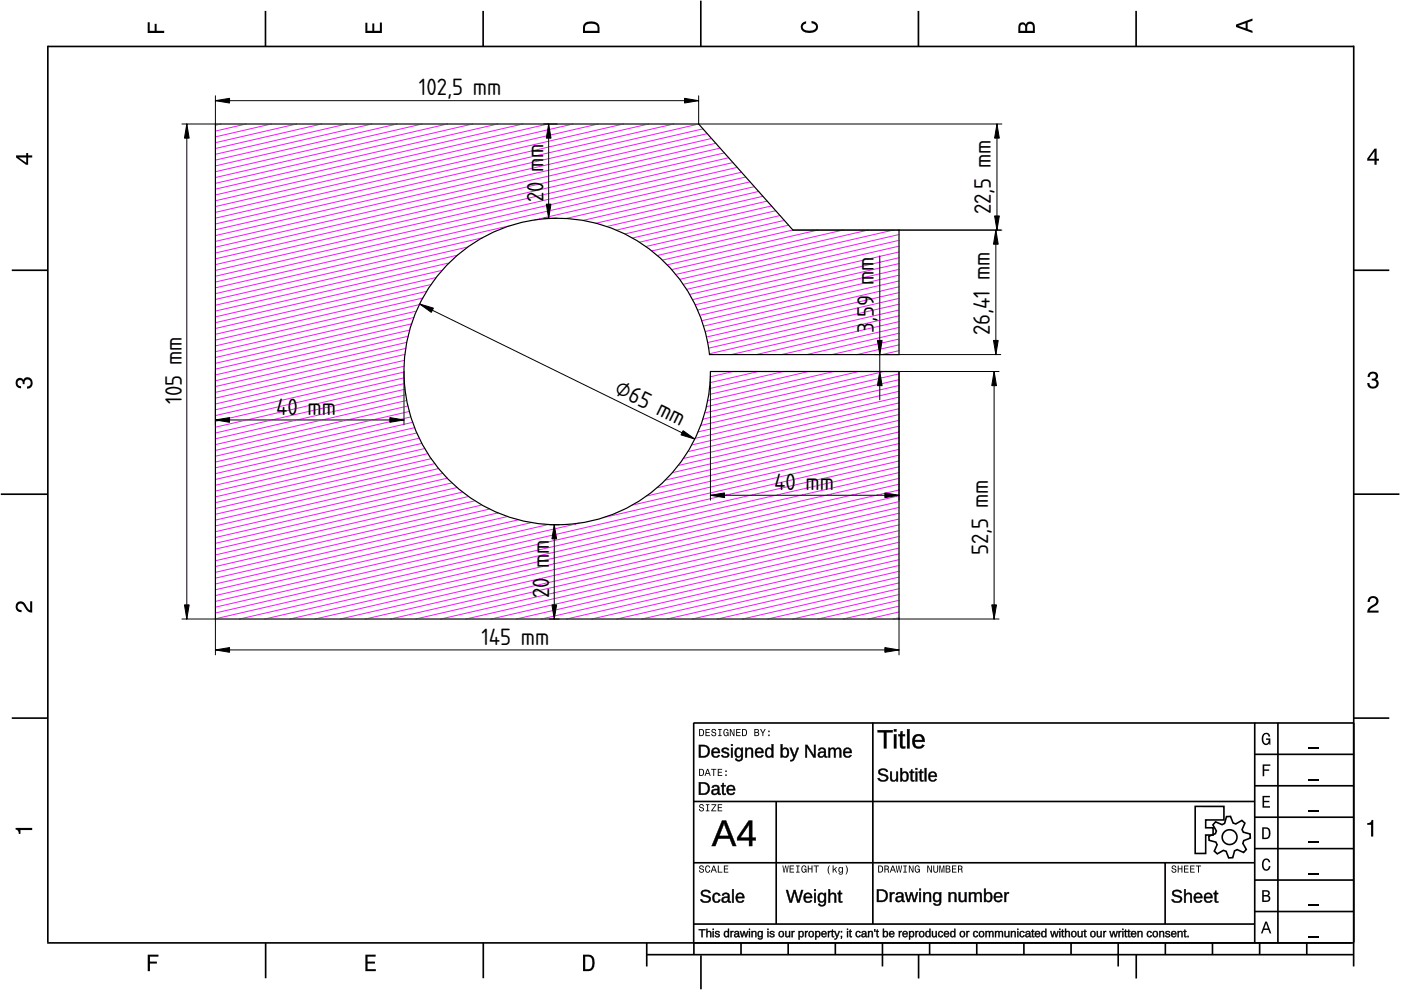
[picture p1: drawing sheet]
<svg xmlns="http://www.w3.org/2000/svg" width="297mm" height="210mm" viewBox="0 0 297 210" stroke-linecap="round" stroke-linejoin="round" font-family="sans-serif">
<defs><g id="words">
<g font-size="4.7">
<text x="88.8" y="20.1">102,5 mm</text>
<text x="115.2" y="42.9" transform="rotate(-90 115.2 42.9)">20 mm</text>
<text x="210.1" y="45.5" transform="rotate(-90 210.1 45.5)">22,5 mm</text>
<text x="185.2" y="70.6" transform="rotate(-90 185.2 70.6)">3,59 mm</text>
<text x="209.9" y="71.1" transform="rotate(-90 209.9 71.1)">26,41 mm</text>
<text x="130.1" y="83.4" transform="rotate(26 130.1 83.4)">⌀65 mm</text>
<text x="38.5" y="85.6" transform="rotate(-90 38.5 85.6)">105 mm</text>
<text x="58.5" y="88">40 mm</text>
<text x="164.1" y="103.9">40 mm</text>
<text x="209.5" y="117.7" transform="rotate(-90 209.5 117.7)">52,5 mm</text>
<text x="116.4" y="126.8" transform="rotate(-90 116.4 126.8)">20 mm</text>
<text x="102.1" y="136.7">145 mm</text>
</g>
</g></defs>
<g fill="none" stroke="#000" stroke-width=".35">
<path d="M10.1 9.9h277M10.1 9.7v190.1M56.3 2.3v7.5M102.4 2.3v7.5M148.6 .1v9.8M194.7 2.3v7.5M240.9 2.3v7.5M287 9.7v195.2M2.5 57.3h7.5M287.1 57.3h7.5M.2 104.8h10M287 104.8h9.7"/>
<path d="M2.5 152.3h7.5M147 153.3h140.1M147.1 153.3v46.7M185.1 153.2v42.8M266 159.9h21M266 153.3v46.7M270.9 153.3v46.7M287.1 152.3h7.5M147 169.9h119M164.6 169.9v26M266 179.9h21M266 173.3h21"/>
<path d="M266 166.6h21M10 199.9h277.1M56.3 199.9v7.5M102.5 199.9v7.5M137.1 199.9v5M147 195.9h119M147 182.9h119M147.1 199.9v2.5M157.1 199.9v2.5M167.1 199.9v2.5M177.1 199.9v2.5M187.1 199.9v5"/>
<path d="M197.1 199.9v2.5M207.1 199.9v2.5M217.1 199.9v2.5M227.1 199.9v2.5M237.1 199.9v5M247 182.9v13M247.1 199.9v2.5M257.1 199.9v2.5M266 193.3h21M266 186.6h21M267.1 199.9v2.5M277.1 199.9v2.5"/>
<path d="M137.1 202.4h150M148.6 202.6v7.2M194.8 202.4v5.1M240.9 202.4v5.1"/>
</g>
<g fill="#000">
<path d="M31.3 4.7h.4v1.8h1.1v-1.4h.4v1.4h1.6v.5h-3.5z" fill-rule="evenodd"/>
<path d="M77.5 4.8h.4v1.7h1v-1.5h.5v1.5h1.1v-1.7h.5v2.2h-3.5z" fill-rule="evenodd"/>
<path d="M124 4.9a2.19 2.19 0 0 0-.4 2.1h3.5v-1.2a1.42 1.42 0 0 0-1.7-1.3zM124.3 5.2a2.14 2.14 0 0 1 2.3 .3l.1 1h-2.7l.1-1z" fill-rule="evenodd"/>
<path d="M170.1 4.9l.8-.4v.5a.7 .7 0 0 0-.7 .5 .7 .7 0 0 0 .3 .8 1.69 1.69 0 0 0 2.5-.6 .9 .9 0 0 0-.9-.8v-.5a1.24 1.24 0 0 1 1.3 1.1 1.24 1.24 0 0 1-1 1.4 2.22 2.22 0 0 1-2.5-.7l-.1-.5z" fill-rule="evenodd"/>
<path d="M216.1 5l-.2 .8v1.2h3.5v-1.3a.98 .98 0 0 0-.7-1.1 .98 .98 0 0 0-1.2 .6 .84 .84 0 0 0-1.4-.2zM216.4 5.3a.54 .54 0 0 1 .7-.1 .54 .54 0 0 1 .3 .6v.7h-1.1zM217.9 5.2a.62 .62 0 0 1 .7-.1 .62 .62 0 0 1 .4 .6v.8h-1.2z" fill-rule="evenodd"/>
<path d="M262.1 5.2v.5l3.5 1.3v-.5l-1.1-.3v-1.4l1.1-.4v-.5zM262.6 5.5l1.5-.6v1.1z" fill-rule="evenodd"/>
<path d="M3.4 32.9v.5l2.1 1.5h.5v-1.5h.8v-.5h-.8v-.5h-.4v.5zM4 33.4h1.6v1.1z" fill-rule="evenodd"/>
<path d="M291.4 31.5l-1.5 2.1v.5h1.5v.8h.5v-.8h.5v-.4h-.5v-2.2zM291.4 32.1v1.6h-1.1z" fill-rule="evenodd"/>
<path d="M3.6 80.4a.86 .86 0 0 1 1.4 .1 1.06 1.06 0 0 1 1.2-.5 1.06 1.06 0 0 1 .7 1.2 1.1 1.1 0 0 1-1.2 1.2v-.5a.71 .71 0 0 0 .8-.9 .71 .71 0 0 0-1.3-.1v.6h-.4a.61 .61 0 0 0-.3-.8 .61 .61 0 0 0-.8 .2 .61 .61 0 0 0 .2 .8l.6 .2v.4a1.15 1.15 0 0 1-1.2-.6 1.15 1.15 0 0 1 .3-1.3z" fill-rule="evenodd"/>
<path d="M290.3 79.1a1.08 1.08 0 0 1 1.3-.2 1.08 1.08 0 0 1 .5 1.3l-.4 .2a1.06 1.06 0 0 1 .6 1.3 1.06 1.06 0 0 1-1.2 .7 1.1 1.1 0 0 1-1.2-1.2h.4a.71 .71 0 0 0 1 .8 .71 .71 0 0 0 .1-1.3h-.6v-.4a.61 .61 0 0 0 .8-.3 .61 .61 0 0 0-.2-.8 .61 .61 0 0 0-.8 .2l-.2 .5h-.4z" fill-rule="evenodd"/>
<path d="M3.6 127.8a1.22 1.22 0 0 1 2 .7l.4 .6 .4 .3v-1.9h.4v2.4a1.8 1.8 0 0 1-1.7-1.4 .71 .71 0 0 0-.9-.5 .71 .71 0 0 0-.5 .8 .71 .71 0 0 0 .9 .6v.4a1.18 1.18 0 0 1-1.2-.6 1.18 1.18 0 0 1 .2-1.4z" fill-rule="evenodd"/>
<path d="M290.3 126.7a1.18 1.18 0 0 1 1.9 .3 1.18 1.18 0 0 1-1 1.7l-.5 .3-.3 .5h1.9v.4h-2.4a1.8 1.8 0 0 1 1.4-1.7 .71 .71 0 0 0 .5-.9 .71 .71 0 0 0-.9-.5 .71 .71 0 0 0-.5 .8h-.4z" fill-rule="evenodd"/>
<path d="M148.2 154.6v1.5h.5a.77 .77 0 0 0 .6-.8 .77 .77 0 0 0-.6-.7zM148.4 154.8a.58 .58 0 0 1 .7 .5 .58 .58 0 0 1-.7 .6zM149.6 154.6v1.5h.9v-.2h-.7v-.5h.6v-.2h-.6v-.4h.7v-.2zM151 154.7a.53 .53 0 0 0 0 .6 .53 .53 0 0 0 .6 .2 .32 .32 0 0 1-.3 .5 .32 .32 0 0 1-.3-.4h-.2a.5 .5 0 0 0 .7 .5 .5 .5 0 0 0 .1-.8l-.4-.1a.28 .28 0 0 1-.1-.4 .28 .28 0 0 1 .4-.1 .28 .28 0 0 1 .1 .3h.2a.51 .51 0 0 0-.3-.4 .51 .51 0 0 0-.5 .1zM152.3 154.6v.2h.2v1.1h-.2v.2h.7v-.2h-.3v-1.1h.3v-.2zM153.5 154.7a.81 .81 0 0 0 .5 1.4l.3-.2 .2 .2v-.8h-.6v.1h.4l-.2 .5a.6 .6 0 0 1-.5-.6 .6 .6 0 0 1 .4-.6l.2 .3h.3l-.2-.3a.53 .53 0 0 0-.8 0zM154.7 154.6v1.5h.2v-1.3l.6 1.3h.2v-1.5h-.2v1.2l-.5-1.2zM156.1 154.6v1.5h.9v-.2h-.7v-.5h.6v-.2h-.6v-.4h.7v-.2zM157.3 154.6v1.5h.5a.77 .77 0 0 0 .6-.8 .77 .77 0 0 0-.6-.7zM157.5 154.8a.57 .57 0 0 1 .7 .5 .57 .57 0 0 1-.7 .6zM159.9 154.6v1.5h.6a.42 .42 0 0 0 .5-.3 .42 .42 0 0 0-.3-.5l.2-.2-.1-.4zM160.1 154.8h.3a.23 .23 0 0 1 .3 .2 .23 .23 0 0 1-.3 .2h-.3zM160.1 155.4h.4a.26 .26 0 0 1 .3 .2 .26 .26 0 0 1-.3 .3h-.4zM161.1 154.6l.5 .9v.6h.2v-.6l.5-.9h-.2l-.4 .7-.3-.7zM162.9 155.8v.3h.3v-.3zM162.9 154.9v.3h.3v-.3z" fill-rule="evenodd"/>
<path d="M267.8 155.7a.85 .85 0 0 1 .9-.3 .85 .85 0 0 1 .6 .8h-.3l-.1-.3a.49 .49 0 0 0-.4-.3 .49 .49 0 0 0-.5 .3 1.2 1.2 0 0 0 .4 1.8 .66 .66 0 0 0 .6-.8h-.6v-.3h.9v1.3h-.1l-.1-.3-.3 .3a.85 .85 0 0 1-1.2-.7v-1.1z" fill-rule="evenodd"/>
<path d="M3.3 175.5h3.5v.5h-2.5v.8h-.3a.77 .77 0 0 0-.7-.9z" fill-rule="evenodd"/>
<path d="M148.4 170.6a.53 .53 0 0 0 0 .6 .53 .53 0 0 0 .6 .2 .32 .32 0 0 1-.3 .5 .32 .32 0 0 1-.3-.4h-.2a.5 .5 0 0 0 .7 .6 .5 .5 0 0 0 .1-.9l-.4-.1a.28 .28 0 0 1-.1-.4 .28 .28 0 0 1 .4-.1 .28 .28 0 0 1 .1 .4h.2a.51 .51 0 0 0-.3-.5 .51 .51 0 0 0-.5 .1zM149.7 170.5v.2h.2v1.1h-.2v.2h.7v-.2h-.3v-1.1h.3v-.2zM150.8 170.5v.2h.8l-.8 1.3h1.1v-.2h-.9l.9-1.3zM152.2 170.5v1.5h.9v-.2h-.7v-.5h.6v-.1h-.6v-.5h.7v-.2z" fill-rule="evenodd"/>
<path d="M148.2 163v1.5h.5a.77 .77 0 0 0 .6-.7 .77 .77 0 0 0-.6-.8zM148.4 163.2a.58 .58 0 0 1 .7 .6 .58 .58 0 0 1-.7 .5zM149.9 163l-.5 1.5h.2l.1-.4h.6l.2 .4h.2l-.6-1.5zM150 163.2l.3 .7h-.5zM150.8 163v.2h.4v1.3h.2v-1.3h.5v-.2zM152.2 163v1.5h.9v-.2h-.7v-.5h.6v-.2h-.6v-.4h.7v-.2zM153.8 164.2v.3h.3v-.3zM153.8 163.4v.3h.3v-.3z" fill-rule="evenodd"/>
<path d="M267.7 168.7h1.5v.3h-1.2v.8h1.1v.3h-1.1v.8h1.3v.3h-1.6z" fill-rule="evenodd"/>
<path d="M267.7 162.1h1.6v.3h-1.3v.7h1.1v.3h-1.1v1.2h-.3z" fill-rule="evenodd"/>
<path d="M267.6 175.4v2.5h.8a1.37 1.37 0 0 0 .7-2.2 1.56 1.56 0 0 0-1.5-.3zM267.9 175.7a.98 .98 0 0 1 1.2 .7 .98 .98 0 0 1-.7 1.2h-.5z" fill-rule="evenodd"/>
<path d="M289.9 174.5a.77 .77 0 0 0 .9-.7h.4v3.6h-.5v-2.5h-.8z" fill-rule="evenodd"/>
<path d="M148.4 183.6a.53 .53 0 0 0 0 .6 .53 .53 0 0 0 .6 .2 .32 .32 0 0 1-.3 .5 .32 .32 0 0 1-.3-.4h-.2a.5 .5 0 0 0 .7 .6 .5 .5 0 0 0 .1-.9l-.4-.1a.28 .28 0 0 1-.1-.4 .28 .28 0 0 1 .4-.1 .28 .28 0 0 1 .1 .4h.2a.51 .51 0 0 0-.3-.5 .51 .51 0 0 0-.5 .1zM149.6 183.7l-.1 .2a.67 .67 0 0 0 .1 .9 .67 .67 0 0 0 .8 .1l.2-.4h-.2l-.2 .3a.6 .6 0 0 1-.5-.5 .6 .6 0 0 1 .5-.6l.2 .3h.2l-.2-.4a.5 .5 0 0 0-.8 .1zM151.2 183.5l-.5 1.5h.2l.1-.4h.6l.2 .4h.2l-.6-1.5zM151.3 183.7l.3 .7h-.5zM152.2 183.5v1.5h1v-.2h-.8v-1.3zM153.5 183.5v1.5h.9v-.2h-.7v-.5h.6v-.2h-.6v-.4h.7v-.2z" fill-rule="evenodd"/>
<path d="M165.9 183.5l.2 1.5h.2l.3-1.3 .2 1.3h.2l.2-1.5h-.1l-.2 1.3-.2-1.3h-.2l-.2 1.3-.2-1.3zM167.4 183.5v1.5h1v-.2h-.8v-.5h.7v-.2h-.7v-.4h.7v-.2zM168.8 183.5v.2h.3v1.1h-.3v.2h.7v-.2h-.2v-1.1h.2v-.2zM170 183.7a.82 .82 0 0 0 .6 1.3l.3-.2 .1 .2v-.8h-.5v.2h.3l-.2 .4a.6 .6 0 0 1-.5-.5 .6 .6 0 0 1 .5-.6l.2 .3h.2l-.2-.4a.53 .53 0 0 0-.8 .1zM171.3 183.5v1.5h.2v-.7h.6v.7h.2v-1.5h-.2v.6h-.6v-.6zM172.5 183.5v.2h.5v1.3h.2v-1.3h.4v-.2zM175.8 183.5a1.35 1.35 0 0 0 .2 1.9 1.84 1.84 0 0 1 0-1.9zM176.5 183.5v1.5h.2v-.4l.2-.2 .4 .6h.2l-.4-.7 .4-.5h-.2l-.6 .6v-.9zM177.9 184a.59 .59 0 0 0-.2 .7 .59 .59 0 0 0 .7 .3l.1-.2a.31 .31 0 0 1-.1 .5 .31 .31 0 0 1-.4-.2h-.2a.47 .47 0 0 0 .5 .4 .47 .47 0 0 0 .4-.5v-1.2h-.2v.2l-.3-.2zM178 184.1l.1-.1a.42 .42 0 0 1 .4 .4 .42 .42 0 0 1-.4 .5l-.1-.3zM179.3 183.5a1.85 1.85 0 0 1 0 1.9 1.22 1.22 0 0 0 0-1.9z" fill-rule="evenodd"/>
<path d="M186.2 183.5v1.5h.5a.77 .77 0 0 0 .6-.7 .77 .77 0 0 0-.6-.8zM186.4 183.7a.58 .58 0 0 1 .6 .6 .58 .58 0 0 1-.6 .5zM187.5 183.5v1.5h.2v-.6a.45 .45 0 0 1 .5 .1 .45 .45 0 0 1 .1 .5h.2l-.2-.7a.42 .42 0 0 0 .1-.5 .42 .42 0 0 0-.4-.3zM187.7 183.7h.3a.26 .26 0 0 1 .3 .2 .26 .26 0 0 1-.4 .3h-.2zM189.2 183.5l-.6 1.5h.2l.2-.4h.6l.1 .4h.2l-.5-1.5zM189.3 183.7l.2 .7h-.4zM189.9 183.5l.3 1.5h.2l.2-1.3 .2 1.3h.2l.3-1.5h-.2l-.2 1.3-.2-1.3h-.2l-.2 1.3-.2-1.3zM191.5 183.5v.2h.3v1.1h-.3v.2h.8v-.2h-.3v-1.1h.3v-.2zM192.7 183.5v1.5h.2v-1.2l.6 1.2h.2v-1.5h-.2v1.2l-.6-1.2zM194.1 183.7a.81 .81 0 0 0 .5 1.3l.3-.2 .1 .2v-.8h-.5v.2h.3l-.2 .4a.6 .6 0 0 1-.5-.5 .6 .6 0 0 1 .5-.6l.2 .3h.2l-.2-.4a.53 .53 0 0 0-.7 .1zM196.6 183.5v1.5h.2v-1.2l.6 1.2h.2v-1.5h-.2v1.2l-.6-1.2zM197.9 183.5v.9a.52 .52 0 0 0 .5 .6 .52 .52 0 0 0 .5-.6v-.9h-.2v.9a.33 .33 0 0 1-.3 .5 .33 .33 0 0 1-.3-.5v-.9zM199.2 183.5v1.5h.1v-1.4l.3 1.4h.2l.3-1.4v1.4h.1v-1.5h-.2l-.3 1.3-.3-1.3zM200.5 183.5v1.5h.6a.42 .42 0 0 0 .4-.3 .42 .42 0 0 0-.2-.5l.2-.2-.1-.4zM200.7 183.7h.3a.23 .23 0 0 1 .3 .2 .23 .23 0 0 1-.3 .2h-.3zM200.7 184.3h.3a.26 .26 0 0 1 .3 .3 .26 .26 0 0 1-.3 .2h-.3zM201.8 183.5v1.5h1v-.2h-.8v-.5h.7v-.2h-.7v-.4h.8v-.2zM203.1 183.5v1.5h.2v-.6a.45 .45 0 0 1 .5 .1 .45 .45 0 0 1 .1 .5h.2l-.2-.7a.42 .42 0 0 0 .1-.5 .42 .42 0 0 0-.4-.3zM203.3 183.7h.3a.26 .26 0 0 1 .3 .2 .26 .26 0 0 1-.4 .3h-.2z" fill-rule="evenodd"/>
<path d="M248.5 183.6a.53 .53 0 0 0 0 .6 .53 .53 0 0 0 .6 .2 .32 .32 0 0 1-.2 .5 .32 .32 0 0 1-.3-.4h-.2a.5 .5 0 0 0 .6 .6 .5 .5 0 0 0 .2-.9l-.4-.1a.28 .28 0 0 1-.1-.4 .28 .28 0 0 1 .3-.1 .28 .28 0 0 1 .2 .4h.2a.51 .51 0 0 0-.3-.5 .51 .51 0 0 0-.6 .1zM249.7 183.5v1.5h.2v-.7h.6v.7h.2v-1.5h-.2v.6h-.6v-.6zM251 183.5v1.5h1v-.2h-.8v-.5h.7v-.2h-.7v-.4h.8v-.2zM252.3 183.5v1.5h1v-.2h-.8v-.5h.7v-.2h-.7v-.4h.8v-.2zM253.5 183.5v.2h.5v1.3h.2v-1.3h.5v-.2z" fill-rule="evenodd"/>
<path d="M268.3 195.4l-1 2.5h.4l.2-.7h1l.3 .7h.3l-.9-2.5zM268.4 195.8l.4 1.1h-.7z" fill-rule="evenodd"/>
<path d="M267.6 188.7v2.5h1a.7 .7 0 0 0 .7-.5 .7 .7 0 0 0-.4-.8 .61 .61 0 0 0 .3-.8 .61 .61 0 0 0-.7-.4zM267.9 189h.6a.38 .38 0 0 1 .4 .4 .38 .38 0 0 1-.5 .4h-.5zM267.9 190.1h.6a.44 .44 0 0 1 .5 .4 .44 .44 0 0 1-.5 .4h-.6z" fill-rule="evenodd"/>
<path d="M267.8 182.3a.85 .85 0 0 1 .9-.3 .85 .85 0 0 1 .6 .8h-.3l-.1-.2a.47 .47 0 0 0-.4-.3 .47 .47 0 0 0-.4 .3 1.21 1.21 0 0 0 .4 1.7 .64 .64 0 0 0 .5-.7h.4a.89 .89 0 0 1-.8 1 .89 .89 0 0 1-1-.7v-1.1z" fill-rule="evenodd"/>
<path d="M31.3 202.4h2.3v.4h-1.8v1.1h1.5v.4h-1.5v1.6h-.5z" fill-rule="evenodd"/>
<path d="M77.5 202.4h2.1v.4h-1.7v1.1h1.6v.4h-1.6v1.2h1.8v.4h-2.2z" fill-rule="evenodd"/>
<path d="M123.6 202.4v3.5h1.2a1.42 1.42 0 0 0 1.3-1.7 1.38 1.38 0 0 0-1.3-1.8zM124.1 202.8l1 .1a1.89 1.89 0 0 1 0 2.5l-1 .1z" fill-rule="evenodd"/>
</g>
<path d="M277.3 158.6h2.2M277.3 178.6h2.2M277.3 172h2.2M277.3 165.3h2.2M277.3 198.6h2.2M277.3 192h2.2M277.3 185.3h2.2" fill="none" stroke="#000" stroke-width=".25"/>
<g fill="#000">
<path d="M148.2 157.9h.9a1.33 1.33 0 0 1 1.4 1.3 1.33 1.33 0 0 1-1.3 1.4h-1zM148.5 158.2v2.1h.6a1.04 1.04 0 0 0 1-1.1 1.04 1.04 0 0 0-1-1zM151.1 158.8a.93 .93 0 0 1 1.1-.2 .93 .93 0 0 1 .4 1.1h-1.4a.59 .59 0 0 0 .3 .7 .59 .59 0 0 0 .8-.3l.3 .1a.98 .98 0 0 1-1.3 .3 .98 .98 0 0 1-.4-1.2zM151.3 158.9l-.1 .5h1.1a.55 .55 0 0 0-.3-.6 .55 .55 0 0 0-.7 .1zM153.2 158.7a.93 .93 0 0 1 1.4 .3l-.3 .1a.43 .43 0 0 0-.6-.4 .43 .43 0 0 0-.3 .6l.2 .1a.73 .73 0 0 1 .8 .2 .73 .73 0 0 1 .1 .8 .99 .99 0 0 1-1.6-.3h.3a.5 .5 0 0 0 .6 .3 .5 .5 0 0 0 .4-.5l-.1-.1a.9 .9 0 0 1-1.1-.9zM155 158.6h.3v2h-.3zM155 157.8h.3v.3h-.3zM156 158.8a.72 .72 0 0 1 1.2 .1v-.3h.3v1.9a.86 .86 0 0 1-.7 .9 .86 .86 0 0 1-.9-.5h.3l.1 .2a.56 .56 0 0 0 .8-.2l.1-.7a.77 .77 0 0 1-1 .3 .77 .77 0 0 1-.4-.9zM156.3 158.9a.95 .95 0 0 0 .3 1.5 .81 .81 0 0 0 .6-.9 .81 .81 0 0 0-.7-.7zM158 158.6h.3v.3a.69 .69 0 0 1 .8-.4 .69 .69 0 0 1 .6 .7v1.4h-.4v-1.3a.49 .49 0 0 0-.5-.5 .49 .49 0 0 0-.4 .6v1.2h-.4zM160.3 158.8a.93 .93 0 0 1 1.1-.2 .93 .93 0 0 1 .5 1.1h-1.5a.59 .59 0 0 0 .4 .7 .59 .59 0 0 0 .7-.3l.3 .1a.98 .98 0 0 1-1.3 .3 .98 .98 0 0 1-.4-1.2zM160.6 158.9l-.2 .5h1.1a.55 .55 0 0 0-.3-.6 .55 .55 0 0 0-.6 .1zM162.4 158.8a.73 .73 0 0 1 1.2 .1v-1.1h.3l.1 2.8h-.4v-.3a.78 .78 0 0 1-1 .3 .78 .78 0 0 1-.4-1zM162.8 158.9a.98 .98 0 0 0 .3 1.5 .86 .86 0 0 0 .5-.8 .86 .86 0 0 0-.5-.8zM165.5 157.8h.4v1.1a.78 .78 0 0 1 1-.3 .78 .78 0 0 1 .4 1 .83 .83 0 0 1-1 1l-.4-.3v.3h-.4zM166.1 158.9a.92 .92 0 0 0 .3 1.5 .91 .91 0 0 0 0-1.6zM167.4 158.6h.4l.6 1.6 .6-1.6h.4l-.8 2a.87 .87 0 0 1-1 .8v-.3h.3l.4-.5zM170.8 157.9h.4l1.4 2.3v-2.3h.3v2.7h-.4l-1.4-2.3v2.3h-.3zM173.7 158.7a.81 .81 0 0 1 .9-.2 .81 .81 0 0 1 .5 .7v1l.3 .2v.2h-.4l-.3-.4a.69 .69 0 0 1-.8 .5 .69 .69 0 0 1-.5-.9 .69 .69 0 0 1 .9-.4h.4a.47 .47 0 0 0-.3-.6 .47 .47 0 0 0-.6 .3h-.3zM173.9 159.7a.42 .42 0 0 0 0 .7 .42 .42 0 0 0 .7-.2l.1-.6zM175.6 158.6h.4v.3a.63 .63 0 0 1 .6-.4 .63 .63 0 0 1 .5 .4 .63 .63 0 0 1 .8-.4 .63 .63 0 0 1 .4 .7v1.4h-.3v-1.5a.45 .45 0 0 0-.6-.3 .45 .45 0 0 0-.2 .6v1.2h-.4v-1.5a.45 .45 0 0 0-.6-.3 .45 .45 0 0 0-.2 .6v1.2h-.3zM179 158.8a.93 .93 0 0 1 1.1-.2 .93 .93 0 0 1 .5 1.1h-1.5a.59 .59 0 0 0 .4 .7 .59 .59 0 0 0 .7-.3l.3 .1a.98 .98 0 0 1-1.3 .3 .98 .98 0 0 1-.4-1.2zM179.3 158.9l-.2 .5h1.1a.55 .55 0 0 0-.3-.6 .55 .55 0 0 0-.6 .1z"/>
<path d="M148.1 157.9h1a1.38 1.38 0 0 1 1.4 1.3 1.38 1.38 0 0 1-1.3 1.4h-1.1zM148.2 157.9v2.7h1a1.29 1.29 0 0 0 1.2-1.4 1.29 1.29 0 0 0-1.3-1.2zM148.5 158.2v2.1h.6a1 1 0 0 0 1-1.1 1 1 0 0 0-1-.9zM148.5 158.2a1.19 1.19 0 0 1 1.6 1.3 .96 .96 0 0 1-1 .9h-.6zM151 158.8a.95 .95 0 0 1 1.2-.2 .95 .95 0 0 1 .4 1.1h-1.4a.57 .57 0 0 0 .4 .6 .57 .57 0 0 0 .7-.3l.3 .1a.89 .89 0 0 1-.7 .6 .89 .89 0 0 1-.9-.3l-.2-.8zM151.1 158.8a1.03 1.03 0 0 0-.1 1.3 1.03 1.03 0 0 0 1.3 .4l.3-.3-.3-.1a.62 .62 0 0 1-.8 .3 .62 .62 0 0 1-.3-.8l1.4 .1a.89 .89 0 0 0-.4-1 .89 .89 0 0 0-1.1 .1zM151.4 159l-.2 .4h1.1l-.4-.6zM151.3 158.9a.57 .57 0 0 1 .7-.1 .57 .57 0 0 1 .3 .6h-1.2zM153.2 158.6a.91 .91 0 0 1 1.4 .5h-.3a.45 .45 0 0 0-.5-.3 .45 .45 0 0 0-.4 .4l.3 .1a.77 .77 0 0 1 .7 .3 .77 .77 0 0 1 .1 .8 1.02 1.02 0 0 1-1.6-.3l.3-.1a.54 .54 0 0 0 .5 .3 .54 .54 0 0 0 .5-.3l-.5-.3a.6 .6 0 0 1-.7-.4 .6 .6 0 0 1 .2-.7zM153.2 158.7a.64 .64 0 0 0 0 .8 .64 .64 0 0 0 .7 .2 .33 .33 0 0 1 .4 .3 .33 .33 0 0 1-.3 .4l-.6-.1-.2-.2h-.3a.91 .91 0 0 0 .9 .5 .91 .91 0 0 0 .8-.6 .63 .63 0 0 0-.7-.5v-.1a.42 .42 0 0 1-.5-.1 .42 .42 0 0 1-.1-.4l.5-.2 .3 .1 .2 .3 .3-.1a.91 .91 0 0 0-1.4-.3zM155 158.5h.4v2.1h-.4zM155 158.6v2h.3v-2zM155 157.8h.4v.4h-.4zM155 157.8v.3h.3v-.3zM155.9 158.8a.71 .71 0 0 1 1.3 .1v-.4h.4l-.1 .2a3.9 3.9 0 0 1-.2 2.5 .91 .91 0 0 1-1.5-.3l.4-.1a.48 .48 0 0 0 .4 .3 .48 .48 0 0 0 .5-.2l.1-.7a.78 .78 0 0 1-1.1 .4 .78 .78 0 0 1-.4-1zM156 158.8a1.28 1.28 0 0 0 .3 1.7h.6l.3-.3a.61 .61 0 0 1-.2 .9 .61 .61 0 0 1-.9-.2h-.2a.85 .85 0 0 0 .9 .4 .85 .85 0 0 0 .6-.8l.1-1.9h-.3v.4a.7 .7 0 0 0-1.2-.2zM156.3 159a.92 .92 0 0 0 .3 1.3 .81 .81 0 0 0 .5-.7 .81 .81 0 0 0-.5-.8zM156.3 158.8a.8 .8 0 0 1 .9 .4 .8 .8 0 0 1-.2 1 .57 .57 0 0 1-.7 .1 .57 .57 0 0 1-.2-.7zM158 158.5h.4v.4a.7 .7 0 0 1 .8-.4 .7 .7 0 0 1 .5 .7v1.4h-.4v-1.3a.45 .45 0 0 0-.5-.5 .45 .45 0 0 0-.4 .6v1.2h-.4zM158 158.6v2h.4l-.1-1.2a.53 .53 0 0 1 .5-.7 .53 .53 0 0 1 .6 .6l-.1 1.3h.4l-.1-1.4a.69 .69 0 0 0-.5-.6 .69 .69 0 0 0-.8 .4v-.4zM160.3 158.8a.95 .95 0 0 1 1.2-.2 .95 .95 0 0 1 .4 1.1h-1.4a.57 .57 0 0 0 .3 .6 .57 .57 0 0 0 .7-.3l.3 .1a.89 .89 0 0 1-.7 .6 .89 .89 0 0 1-.8-.3l-.3-.8zM160.3 158.8a1.03 1.03 0 0 0-.1 1.3 1.03 1.03 0 0 0 1.3 .4l.3-.3-.2-.1a.62 .62 0 0 1-.8 .3 .62 .62 0 0 1-.4-.8l1.4 .1a.89 .89 0 0 0-.4-1 .89 .89 0 0 0-1.1 .1zM160.6 159l-.2 .4h1.1l-.3-.6zM160.6 158.9a.57 .57 0 0 1 .7-.1 .57 .57 0 0 1 .2 .6h-1.1zM162.4 158.8a.71 .71 0 0 1 1.2 .1v-1.1h.4v2.8h-.4v-.3a.72 .72 0 0 1-.7 .4 .72 .72 0 0 1-.6-.5l-.1-.6zM162.4 158.8l-.1 .8a.77 .77 0 0 0 .4 .9 .77 .77 0 0 0 1-.3l-.1 .4h.4l-.1-2.8h-.3v1.1a.73 .73 0 0 0-1.2-.1zM162.7 159a.95 .95 0 0 0 .4 1.3 .82 .82 0 0 0 .5-.7 .82 .82 0 0 0-.5-.8zM162.8 158.8a.61 .61 0 0 1 .7 .1 .61 .61 0 0 1 .2 .7 .61 .61 0 0 1-.6 .8 .61 .61 0 0 1-.6-.8zM165.5 157.8h.4v1.1a.72 .72 0 0 1 .7-.4 .72 .72 0 0 1 .6 .5l.1 .2a.96 .96 0 0 1-.1 1.1 .96 .96 0 0 1-1.1 .3l-.2-.3v.3h-.4zM165.5 157.8v2.8h.4v-.4a.7 .7 0 0 0 .7 .4 .7 .7 0 0 0 .6-.6v-.4a.77 .77 0 0 0-.4-1 .77 .77 0 0 0-1 .3l.1-1.1zM166.1 158.9a.88 .88 0 0 0 .3 1.4 .87 .87 0 0 0 0-1.5zM166.1 158.8a.6 .6 0 0 1 .7 .1 .6 .6 0 0 1 .2 .7 .61 .61 0 0 1-.6 .8 .61 .61 0 0 1-.6-.8zM167.4 158.5h.4l.6 1.7 .6-1.7h.4l-.8 2.1a.82 .82 0 0 1-1.1 .8v-.3l.4-.1 .4-.4zM167.4 158.6l.9 2-.4 .5h-.3v.2a.79 .79 0 0 0 .9-.7l.9-2h-.4l-.6 1.8-.6-1.8zM170.7 157.9h.5l1.4 2.3-.1-2.3h.5v2.7h-.5l-1.4-2.3v2.3h-.4zM170.8 157.9v2.7h.3l-.1-2.4 1.5 2.4h.4v-2.7h-.3v2.3l-1.4-2.3zM173.7 158.6a.85 .85 0 0 1 .9-.1 .85 .85 0 0 1 .5 .7v1l.3 .2a.37 .37 0 0 1-.4 .3 .37 .37 0 0 1-.3-.5 .73 .73 0 0 1-.9 .5 .73 .73 0 0 1-.4-.9 .73 .73 0 0 1 .9-.5l.4 .1a.44 .44 0 0 0-.3-.6 .44 .44 0 0 0-.6 .3h-.4zM173.8 158.7l-.3 .4h.3a.5 .5 0 0 1 .6-.4 .5 .5 0 0 1 .3 .7h-.4a.66 .66 0 0 0-.8 .5 .66 .66 0 0 0 .4 .8 .66 .66 0 0 0 .8-.5l.3 .4h.4v-.2h-.2l-.2-.2v-1a.77 .77 0 0 0-.4-.6 .77 .77 0 0 0-.8 .1zM173.9 159.7a.38 .38 0 0 0 0 .6 .38 .38 0 0 0 .6-.1l.2-.6zM173.9 159.7l.8-.2a.57 .57 0 0 1-.2 .8 .57 .57 0 0 1-.8-.3zM175.6 158.5h.4v.4a.63 .63 0 0 1 .6-.4 .63 .63 0 0 1 .6 .4h-.1a.65 .65 0 0 1 .8-.4 .65 .65 0 0 1 .5 .7v1.4h-.4v-1.5a.41 .41 0 0 0-.6-.2 .41 .41 0 0 0-.2 .5v1.2h-.4v-1.5a.41 .41 0 0 0-.6-.2 .41 .41 0 0 0-.2 .5v1.2h-.4zM175.6 158.6l.1 2h.3l-.1-1.2a.49 .49 0 0 1 .4-.6 .49 .49 0 0 1 .6 .5l-.1 1.3h.4l-.1-1.2a.49 .49 0 0 1 .4-.6 .49 .49 0 0 1 .6 .5l-.1 1.3h.3v-1.4a.63 .63 0 0 0-.5-.6 .63 .63 0 0 0-.7 .4 .64 .64 0 0 0-.6-.4 .64 .64 0 0 0-.6 .4l.1-.4zM179 158.8a.95 .95 0 0 1 1.2-.2 .95 .95 0 0 1 .4 1.1h-1.4a.57 .57 0 0 0 .3 .6 .57 .57 0 0 0 .7-.3l.3 .1a.89 .89 0 0 1-.7 .6 .89 .89 0 0 1-.8-.3l-.3-.8zM179 158.8a1.03 1.03 0 0 0-.1 1.3 1.03 1.03 0 0 0 1.3 .4l.3-.3-.2-.1a.62 .62 0 0 1-.8 .3 .62 .62 0 0 1-.4-.8l1.4 .1a.89 .89 0 0 0-.4-1 .89 .89 0 0 0-1.1 .1zM179.3 159l-.2 .4h1.1l-.3-.6zM179.3 158.9a.57 .57 0 0 1 .7-.1 .57 .57 0 0 1 .2 .6h-1.1z"/>
<path d="M186.1 154.8h3.2v.4h-1.4v3.5h-.5v-3.5h-1.3zM189.5 155.7h.5v3h-.5zM189.5 154.6h.5v.5h-.5zM191 155.1h.3v.6h.6v.4h-.6v2l.2 .2h.4v.3l-.3 .1a.6 .6 0 0 1-.8-.7v-1.9h-.3v-.4h.4zM192.3 154.6h.5v4.1h-.5zM193.8 156a1.34 1.34 0 0 1 1.6-.2 1.34 1.34 0 0 1 .6 1.5h-2.1a.86 .86 0 0 0 .6 1 .86 .86 0 0 0 1-.4l.5 .1a1.4 1.4 0 0 1-1.8 .6 1.4 1.4 0 0 1-.7-1.8zM194.2 156.3l-.2 .6h1.5a.79 .79 0 0 0-.4-.8 .79 .79 0 0 0-.9 .2z"/>
<path d="M186.1 154.8h3.2v.5l-1.4-.1 .1 3.5h-.6v-3.5l-1.3 .1zM186.1 154.8v.4h1.4l-.1 3.5h.5v-3.5h1.4v-.4zM189.5 155.7h.6v3h-.6zM189.5 155.7v3h.5v-3zM189.5 154.6h.6v.5h-.6zM189.5 154.6v.5h.5v-.5zM191 155h.4l-.1 .7h.6v.4h-.6l.1 2 .1 .1h.5v.4a.79 .79 0 0 1-1.2-.6v-1.9h-.4v-.4h.5zM191 155.1l-.1 .7-.4-.1v.4l.4-.1v2a.65 .65 0 0 0 .3 .6 .65 .65 0 0 0 .7 0v-.3h-.4l-.2-.4v-1.9l.6 .1v-.4l-.6 .1v-.7zM192.3 154.6h.6v4.1h-.6zM192.3 154.6v4.1h.5v-4.1zM193.7 156a1.36 1.36 0 0 1 1.7-.3 1.36 1.36 0 0 1 .6 1.6h-2a.84 .84 0 0 0 .5 .9 .84 .84 0 0 0 1.1-.4l.4 .2a1.44 1.44 0 0 1-1.8 .6 1.44 1.44 0 0 1-.8-1.8zM193.8 156.1a1.53 1.53 0 0 0-.2 1.7 1.53 1.53 0 0 0 1.6 .8l.8-.5-.5-.2a.78 .78 0 0 1-1.2 .4l-.3-.4-.1-.7 2.1 .1a1.3 1.3 0 0 0-.6-1.5 1.3 1.3 0 0 0-1.6 .3zM194.2 156.3l-.2 .6h1.5a.75 .75 0 0 0-.4-.8 .75 .75 0 0 0-.9 .2zM194.1 156.2a.81 .81 0 0 1 1-.2 .81 .81 0 0 1 .4 1h-1.6z"/>
<path d="M148.2 165.9h.9a1.33 1.33 0 0 1 1.4 1.2 1.33 1.33 0 0 1-1.3 1.4h-1zM148.5 166.1v2.1h.6a1.04 1.04 0 0 0 1-1.1 1.04 1.04 0 0 0-1-1zM151.2 166.6a.81 .81 0 0 1 .8-.2 .81 .81 0 0 1 .5 .7v1l.3 .2v.2h-.4l-.2-.4a.69 .69 0 0 1-.9 .5 .69 .69 0 0 1-.5-.8 .69 .69 0 0 1 .9-.5h.5a.47 .47 0 0 0-.4-.6 .47 .47 0 0 0-.5 .3h-.4zM151.3 167.6a.42 .42 0 0 0 0 .7 .42 .42 0 0 0 .7-.2l.2-.6zM153.2 166h.2v.5h.4v.2h-.4v1.3l.2 .3h.3v.2h-.4l-.3-.2-.1-1.6h-.2v-.2h.2zM154.3 166.7a.93 .93 0 0 1 1.1-.2 .93 .93 0 0 1 .5 1.1h-1.5a.59 .59 0 0 0 .4 .7 .59 .59 0 0 0 .7-.3l.3 .1a.98 .98 0 0 1-1.3 .4 .98 .98 0 0 1-.4-1.3zM154.6 166.9l-.2 .4h1.1a.55 .55 0 0 0-.3-.6 .55 .55 0 0 0-.6 .2z"/>
<path d="M148.1 165.8h1a1.38 1.38 0 0 1 1.4 1.3 1.38 1.38 0 0 1-1.3 1.5h-1.1zM148.2 165.9v2.6h1a1.29 1.29 0 0 0 1.2-1.4 1.29 1.29 0 0 0-1.3-1.2zM148.5 166.1v2.1h.6a1 1 0 0 0 1-1.1 1 1 0 0 0-1-.9zM148.5 166.1a1.19 1.19 0 0 1 1.6 1.3 .96 .96 0 0 1-1 .9h-.6zM151.1 166.5a.85 .85 0 0 1 .9-.1 .85 .85 0 0 1 .6 .7v1l.3 .2a.37 .37 0 0 1-.5 .3 .37 .37 0 0 1-.3-.5h.1a.73 .73 0 0 1-.9 .5 .73 .73 0 0 1-.5-.9 .73 .73 0 0 1 .9-.5l.4 .1a.44 .44 0 0 0-.3-.5 .44 .44 0 0 0-.5 .3l-.4-.1zM151.2 166.6l-.3 .4h.3a.5 .5 0 0 1 .7-.4 .5 .5 0 0 1 .3 .7h-.5a.66 .66 0 0 0-.8 .5 .66 .66 0 0 0 .5 .8 .66 .66 0 0 0 .8-.5l.2 .4h.4v-.2h-.2l-.1-.2v-1a.77 .77 0 0 0-.5-.6 .77 .77 0 0 0-.8 .1zM151.3 167.7a.38 .38 0 0 0 .1 .6 .38 .38 0 0 0 .5-.2l.3-.6zM151.3 167.6l.9-.1a.57 .57 0 0 1-.3 .7 .57 .57 0 0 1-.8-.2zM153.2 166h.3l-.1 .5 .5-.1v.4h-.5l.1 1.3 .4 .1v.3h-.6l-.2-.1v-1.7l-.3 .1v-.4l.3 .1zM153.2 166v.5h-.3v.2h.3v1.6l.7 .2v-.2h-.4l-.1-.3v-1.3h.4v-.2h-.4v-.5zM154.3 166.7a.95 .95 0 0 1 1.1-.2 .95 .95 0 0 1 .5 1.1h-1.4a.57 .57 0 0 0 .3 .6 .57 .57 0 0 0 .7-.3l.3 .1a.89 .89 0 0 1-.7 .7 .89 .89 0 0 1-.8-.4l-.3-.8zM154.3 166.7a1.03 1.03 0 0 0-.1 1.4 1.03 1.03 0 0 0 1.3 .3l.3-.3-.2-.1a.62 .62 0 0 1-.8 .3 .62 .62 0 0 1-.4-.8l1.4 .1a.89 .89 0 0 0-.4-1 .89 .89 0 0 0-1.1 .1zM154.6 166.9l-.2 .4h1.1l-.3-.5zM154.5 166.8a.57 .57 0 0 1 .7-.1 .57 .57 0 0 1 .3 .7h-1.1z"/>
<path d="M153.1 173.9h.9l2.2 5.5h-.9l-.6-1.6h-2.4l-.6 1.6h-.9zM153.1 174l-2.2 5.4h.8l.5-1.6h2.6l.5 1.6h.8l-2.2-5.4zM153.5 174.6l-1 2.6h2zM153.5 174.4l1.1 2.9h-2.2zM158.7 173.9h.8v3.7h.8v.6h-.8v1.2h-.7v-1.2h-2.6v-.6zM158.7 174l-2.4 3.6v.6l2.6-.1-.1 1.3h.7l-.1-1.3 .8 .1v-.6l-.8 .1 .1-3.7zM158.8 174.8l-.1 .4-1.7 2.4h1.8zM158.8 174.7l.1 3h-2.1z"/>
<path d="M153.1 174h.8l2.2 5.4h-.8l-.6-1.6h-2.4l-.6 1.6h-.8zM153.5 174.5l-1 2.7h2zM158.7 174h.8v3.6h.7v.6h-.7v1.2h-.7v-1.2h-2.5v-.6zM158.8 174.8l-1.9 2.8h1.9z"/>
<path d="M186.3 163.3a1.21 1.21 0 0 1 2 .3h-.4a.7 .7 0 0 0-.7-.4 .7 .7 0 0 0-.6 .6l.7 .3a.82 .82 0 0 1 1 .9 .82 .82 0 0 1-1.1 .7 .98 .98 0 0 1-1.1-.7h.3a.85 .85 0 0 0 .8 .4 .85 .85 0 0 0 .8-.5 1.91 1.91 0 0 0-1.5-.7l-.3-.4zM188.7 163.6h.4v1.3a.49 .49 0 0 0 .5 .5 .49 .49 0 0 0 .4-.6v-1.2h.4v2.1h-.3v-.4a.69 .69 0 0 1-.8 .4 .69 .69 0 0 1-.6-.7zM190.9 162.9h.3v1a.78 .78 0 0 1 1-.2 .78 .78 0 0 1 .4 .9 .83 .83 0 0 1-.9 1.1l-.5-.4v.4h-.3zM191.5 163.9a.92 .92 0 0 0 .3 1.6 .91 .91 0 0 0 0-1.7zM193.2 163.2h.2v.4h.4v.3h-.4v1.3l.1 .2h.3v.2l-.3 .1-.4-.2v-1.6h-.2v-.3h.2zM194.1 163.6h.4v2.1h-.4zM194.1 162.9h.4v.3h-.4zM195.1 163.2h.3v.4h.3v.3h-.3v1.3l.1 .2h.3v.2l-.4 .1-.3-.2-.1-1.6h-.2v-.3h.2zM196.1 162.9h.3v2.8h-.3zM197.1 163.9a.93 .93 0 0 1 1.1-.2 .93 .93 0 0 1 .4 1h-1.4a.59 .59 0 0 0 .3 .7 .59 .59 0 0 0 .8-.3l.3 .1a.98 .98 0 0 1-1.3 .4 .98 .98 0 0 1-.4-1.3zM197.3 164l-.1 .5h1.1a.55 .55 0 0 0-.3-.6 .55 .55 0 0 0-.7 .1z"/>
<path d="M186.3 163.3a1.24 1.24 0 0 1 2 .3l-.4 .1a.69 .69 0 0 0-.7-.4 .69 .69 0 0 0-.6 .5l.2 .2a1.87 1.87 0 0 1 1.5 .8 1.04 1.04 0 0 1-1.5 .9 .73 .73 0 0 1-.7-.7l.3-.1a.84 .84 0 0 0 1.5 0 .69 .69 0 0 0-.8-.4 .83 .83 0 0 1-.8-1.2zM186.4 163.3a.82 .82 0 0 0 .1 .9 .82 .82 0 0 0 .8 .2 .55 .55 0 0 1 .7 .6 .55 .55 0 0 1-.8 .5l-.5-.2-.3-.3h-.3a1.3 1.3 0 0 0 2.1 .1 .82 .82 0 0 0-.9-.9v-.1a.51 .51 0 0 1-.7-.4 .51 .51 0 0 1 .6-.5l.5 .1 .2 .3h.4a1.18 1.18 0 0 0-1.9-.3zM188.7 163.6h.4v1.3a.45 .45 0 0 0 .5 .5 .45 .45 0 0 0 .4-.6v-1.2h.4v2.1h-.4v-.4a.7 .7 0 0 1-.8 .4 .7 .7 0 0 1-.5-.7zM188.7 163.6l.1 1.4a.69 .69 0 0 0 .5 .6 .69 .69 0 0 0 .8-.3v.4h.3v-2.1h-.4l.1 1.2a.53 .53 0 0 1-.5 .7 .53 .53 0 0 1-.6-.6l.1-1.3zM190.9 162.8h.4l-.1 1.1a.72 .72 0 0 1 .7-.4 .72 .72 0 0 1 .7 .5l.1 .3a.96 .96 0 0 1-.2 1.1 .96 .96 0 0 1-1 .3l-.3-.4 .1 .4h-.5zM190.9 162.9v2.8h.3v-.4a.7 .7 0 0 0 .8 .4 .7 .7 0 0 0 .5-.6l.1-.5a.77 .77 0 0 0-.4-.9 .77 .77 0 0 0-1 .3v-1.1zM191.5 164a.88 .88 0 0 0 .3 1.4 .87 .87 0 0 0 0-1.5zM191.5 163.9a.6 .6 0 0 1 .7 0 .6 .6 0 0 1 .1 .7 .61 .61 0 0 1-.5 .9 .61 .61 0 0 1-.6-.8zM193.2 163.1h.3l-.1 .5h.5v.3h-.5l.1 1.4h.4v.4h-.7l-.1-.2v-1.6h-.3v-.3h.3zM193.2 163.2l-.1 .5-.2-.1v.3l.2-.1 .1 1.7 .6 .1v-.2h-.3l-.1-.2v-1.4l.4 .1v-.3l-.4 .1v-.5zM194.1 163.6h.4v2.1h-.4zM194.1 163.6v2.1h.4v-2.1zM194.1 162.8h.4v.4h-.4zM194.1 162.9v.3h.4v-.3zM195.1 163.1h.3v.5h.4v.3h-.4v1.4h.4v.4h-.6l-.2-.2v-1.6h-.3v-.3h.3zM195.1 163.2v.5l-.3-.1v.3l.3-.1v1.7l.7 .1v-.2h-.3l-.2-.2v-1.4l.4 .1v-.3l-.4 .1 .1-.5zM196 162.8h.4v2.9h-.4zM196.1 162.9v2.8h.3v-2.8zM197 163.8a.95 .95 0 0 1 1.2-.2 .95 .95 0 0 1 .4 1.2l-1.4-.1a.57 .57 0 0 0 .4 .7 .57 .57 0 0 0 .7-.3l.3 .1a.89 .89 0 0 1-.7 .6 .89 .89 0 0 1-.9-.3l-.2-.9zM197.1 163.9a1.03 1.03 0 0 0-.1 1.3 1.03 1.03 0 0 0 1.3 .3l.3-.3-.3-.1a.62 .62 0 0 1-.8 .4 .62 .62 0 0 1-.3-.8h1.4a.89 .89 0 0 0-.4-1 .89 .89 0 0 0-1.1 .2zM197.4 164l-.2 .5h1.1l-.4-.6zM197.3 164a.57 .57 0 0 1 .7-.2 .57 .57 0 0 1 .3 .7h-1.2z"/>
<path d="M148.2 197h1.3v.2h-.5v1.5h-.3v-1.5h-.5zM149.8 196.9h.2v.7a.43 .43 0 0 1 .5-.2 .43 .43 0 0 1 .3 .4v.9h-.2v-.8a.31 .31 0 0 0-.4-.4 .31 .31 0 0 0-.2 .4v.8h-.2zM151.1 197.4h.2v1.3h-.2zM151.1 196.9h.2v.2h-.2zM151.7 197.5l.6-.1 .3 .3h-.2a.27 .27 0 0 0-.3-.2 .27 .27 0 0 0-.2 .4l.5 .1a.35 .35 0 0 1 .2 .4 .35 .35 0 0 1-.3 .3l-.6-.1-.1-.2h.1a.31 .31 0 0 0 .4 .2 .31 .31 0 0 0 .3-.4h-.2a.43 .43 0 0 1-.5-.2 .43 .43 0 0 1 0-.5zM153.6 197.6l.3-.2 .4 .2v-.7h.3v1.8h-.2v-.2a.49 .49 0 0 1-.7 .2 .49 .49 0 0 1-.2-.6zM153.8 197.7l-.1 .6 .2 .2a.48 .48 0 0 0 .4-.4 .48 .48 0 0 0-.4-.5zM154.9 197.4h.2v.3l.1-.3h.3v.2h-.2l-.2 .2v.9h-.2zM155.8 197.5l.4-.1a.41 .41 0 0 1 .5 .4v.7l.2 .2h-.3l-.1-.3a.44 .44 0 0 1-.6 .4 .44 .44 0 0 1-.3-.6 .44 .44 0 0 1 .6-.3h.3a.29 .29 0 0 0-.2-.4 .29 .29 0 0 0-.4 .3l-.2-.1zM155.9 198.3a.31 .31 0 0 0 .6 0 .31 .31 0 0 0-.6 0zM156.9 197.4h.2l.3 1.1 .2-1.1h.3l.3 1.1 .2-1.1h.2l-.3 1.3h-.3l-.2-1.1-.3 1.1h-.3zM158.8 197.4h.2v1.3h-.2zM158.8 196.9h.2v.2h-.2zM159.3 197.4h.2v.2a.43 .43 0 0 1 .5-.2 .43 .43 0 0 1 .4 .4v.9h-.2v-.8a.31 .31 0 0 0-.4-.4 .31 .31 0 0 0-.2 .5v.7h-.3zM160.7 197.6l.4-.2 .4 .2v-.2l.2 .1a1.85 1.85 0 0 1-.2 1.6l-.5 .1-.3-.3 .5 .1a.4 .4 0 0 0 .3-.5 .53 .53 0 0 1-.7 .1 .53 .53 0 0 1-.2-.8zM160.9 197.7v.6a.37 .37 0 0 0 .5 .2 .37 .37 0 0 0 .1-.6l-.2-.3zM162.7 197.4h.2v1.3h-.2zM162.7 196.9h.2v.2h-.2zM163.3 197.5l.6-.1 .3 .3h-.2a.27 .27 0 0 0-.3-.2 .27 .27 0 0 0-.2 .4l.5 .1a.35 .35 0 0 1 .2 .4 .35 .35 0 0 1-.3 .3l-.6-.1-.1-.2h.1a.31 .31 0 0 0 .4 .2 .31 .31 0 0 0 .3-.4h-.2a.43 .43 0 0 1-.5-.2 .43 .43 0 0 1 0-.5zM165.2 197.6a.62 .62 0 0 1 .9 0 .62 .62 0 0 1-.1 .9 .62 .62 0 0 1-.9-.1zM165.4 197.7l-.1 .6 .2 .2a.48 .48 0 0 0 .5-.4 .48 .48 0 0 0-.5-.5zM166.5 197.4h.2v.8a.31 .31 0 0 0 .3 .4 .31 .31 0 0 0 .3-.4v-.8h.2v1.3h-.2v-.2a.43 .43 0 0 1-.5 .2 .43 .43 0 0 1-.3-.4zM167.8 197.4h.2l.1 .3 .1-.3h.2v.2h-.2l-.1 .2v.9h-.3zM169.3 197.4h.2v.2a.49 .49 0 0 1 .7-.2 .49 .49 0 0 1 .2 .6 .52 .52 0 0 1-.6 .7l-.3-.2v.7h-.2zM169.7 197.6a.47 .47 0 0 0-.2 .6 .47 .47 0 0 0 .6 .2v-.7zM170.7 197.4h.2v.3l.1-.3h.3v.2h-.3l-.1 .2v.9h-.2zM171.6 197.6a.62 .62 0 0 1 .9 0 .62 .62 0 0 1-.1 .9 .62 .62 0 0 1-.9-.1zM171.7 197.7v.6l.1 .2a.48 .48 0 0 0 .5-.4 .48 .48 0 0 0-.5-.5zM172.8 197.4h.2v.2a.49 .49 0 0 1 .7-.2 .49 .49 0 0 1 .2 .6 .52 .52 0 0 1-.6 .7l-.3-.2v.7h-.2zM173.2 197.6a.47 .47 0 0 0-.2 .6 .47 .47 0 0 0 .6 .2v-.7zM174.3 197.6a.58 .58 0 0 1 .7-.2 .58 .58 0 0 1 .3 .7h-1a.37 .37 0 0 0 .3 .4 .37 .37 0 0 0 .4-.1h.2a.65 .65 0 0 1-.9 .1 .65 .65 0 0 1 0-.9zM174.5 197.6l-.1 .3h.6l-.2-.3zM175.5 197.4h.2v.3l.2-.3h.2v.2h-.2l-.1 .2v.9h-.3zM176.4 197.1h.2v.3h.2v.2h-.2v.8l.2 .3-.4-.1v-1h-.2v-.2h.2zM176.9 197.4h.2l.4 1.1 .3-1.1h.3l-.5 1.3a.52 .52 0 0 1-.7 .5l.5-.5zM178.3 198.4h.2l-.1 .6h-.1l.1-.3zM178.3 197.4h.2v.3h-.2zM179.6 197.4h.2v1.3h-.2zM179.6 196.9h.2v.2h-.2zM180.2 197.1h.2v.3h.2v.2h-.2v.8l.2 .3-.4-.1-.1-1h-.1v-.2h.2zM181.6 197.6l.5-.2 .4 .4h-.3l-.1-.2a.44 .44 0 0 0-.5 .5 .44 .44 0 0 0 .6 .3l.3-.1a.59 .59 0 0 1-.9 .3 .59 .59 0 0 1-.1-.9zM182.8 197.5l.4-.1a.41 .41 0 0 1 .5 .4v.7l.2 .2h-.3l-.1-.3a.44 .44 0 0 1-.6 .4 .44 .44 0 0 1-.3-.6 .44 .44 0 0 1 .6-.3h.3a.29 .29 0 0 0-.2-.4 .29 .29 0 0 0-.4 .3l-.2-.1zM182.9 198.3a.31 .31 0 0 0 .6 0 .31 .31 0 0 0-.6 0zM184 197.4h.2v.2a.43 .43 0 0 1 .5-.2 .43 .43 0 0 1 .4 .4v.9h-.2v-.8a.31 .31 0 0 0-.4-.4 .31 .31 0 0 0-.2 .5v.7h-.3zM185.3 197h.3l-.1 .5h-.1zM185.9 197.1h.2v.3h.2v.2h-.2v.8l.2 .3-.4-.1v-1h-.2v-.2h.2zM187.2 196.9h.2v.7a.49 .49 0 0 1 .6-.2 .49 .49 0 0 1 .3 .6 .52 .52 0 0 1-.6 .7l-.3-.2v.2h-.2zM187.5 197.7l-.1 .6 .2 .2a.47 .47 0 0 0 .5-.4 .47 .47 0 0 0-.5-.5zM188.6 197.6a.58 .58 0 0 1 .7-.2 .58 .58 0 0 1 .3 .7h-.9a.37 .37 0 0 0 .2 .4 .37 .37 0 0 0 .5-.1h.2a.65 .65 0 0 1-1 .1 .65 .65 0 0 1 0-.9zM188.8 197.6l-.1 .3h.7l-.2-.3zM190.6 197.4h.2v.3l.1-.3h.3v.2h-.3l-.1 .2v.9h-.2zM191.5 197.6a.58 .58 0 0 1 .7-.2 .58 .58 0 0 1 .3 .7h-1a.37 .37 0 0 0 .3 .4 .37 .37 0 0 0 .4-.1h.2a.65 .65 0 0 1-.9 .1 .65 .65 0 0 1 0-.9zM191.6 197.6v.3h.6l-.2-.3zM192.7 197.4h.2v.2a.49 .49 0 0 1 .7-.2 .49 .49 0 0 1 .2 .6 .52 .52 0 0 1-.6 .7l-.3-.2v.7h-.2zM193.1 197.6a.47 .47 0 0 0-.2 .6 .47 .47 0 0 0 .6 .2v-.7zM194.1 197.4h.2v.3l.1-.3h.3v.2h-.2l-.2 .2v.9h-.2zM195 197.6a.62 .62 0 0 1 .9 0 .62 .62 0 0 1-.1 .9 .62 .62 0 0 1-.9-.1zM195.1 197.7v.6l.1 .2a.48 .48 0 0 0 .6-.4 .48 .48 0 0 0-.6-.5zM196.3 197.6l.4-.2 .4 .2v-.7h.2v1.8h-.2v-.2a.49 .49 0 0 1-.7 .2 .49 .49 0 0 1-.2-.6zM196.5 197.7l-.1 .6 .2 .2a.48 .48 0 0 0 .5-.4 .48 .48 0 0 0-.5-.5zM197.6 197.4h.2v.8a.31 .31 0 0 0 .3 .4 .31 .31 0 0 0 .3-.4v-.8h.2v1.3h-.2v-.2a.43 .43 0 0 1-.5 .2 .43 .43 0 0 1-.3-.4zM199 197.6l.6-.2 .3 .4h-.2l-.2-.2a.44 .44 0 0 0-.4 .5 .44 .44 0 0 0 .6 .3l.2-.1a.59 .59 0 0 1-.8 .3 .59 .59 0 0 1-.2-.9zM200.2 197.6a.58 .58 0 0 1 .8-.2 .58 .58 0 0 1 .2 .7h-.9a.37 .37 0 0 0 .3 .4 .37 .37 0 0 0 .4-.1h.2a.65 .65 0 0 1-1 .1 .65 .65 0 0 1 0-.9zM200.4 197.6l-.1 .3h.7l-.2-.3zM201.6 197.6l.3-.2 .4 .2v-.7h.2v1.8h-.2v-.2a.49 .49 0 0 1-.6 .2 .49 .49 0 0 1-.2-.6zM201.7 197.7v.6l.1 .2a.48 .48 0 0 0 .5-.4 .48 .48 0 0 0-.5-.5zM203.6 197.6a.62 .62 0 0 1 .9 0 .62 .62 0 0 1-.1 .9 .62 .62 0 0 1-.9-.1zM203.8 197.7l-.1 .6 .2 .2a.48 .48 0 0 0 .5-.4 .48 .48 0 0 0-.5-.5zM204.9 197.4h.2v.3l.1-.3h.3v.2h-.2l-.2 .2v.9h-.2zM206.5 197.6l.5-.2 .4 .4h-.3l-.1-.2a.44 .44 0 0 0-.5 .5 .44 .44 0 0 0 .6 .3l.3-.1a.59 .59 0 0 1-.9 .3 .59 .59 0 0 1-.1-.9zM207.7 197.6a.62 .62 0 0 1 .9 0 .62 .62 0 0 1-.1 .9 .62 .62 0 0 1-.9-.1zM207.8 197.7v.6l.1 .2a.48 .48 0 0 0 .5-.4 .48 .48 0 0 0-.5-.5zM208.9 197.4h.2v.2a.4 .4 0 0 1 .4-.2 .4 .4 0 0 1 .4 .2 .4 .4 0 0 1 .4-.2 .4 .4 0 0 1 .3 .4v.9h-.2v-1l-.2-.1-.3 .2v.9h-.2v-1l-.4-.1-.1 .2v.9h-.3zM211 197.4h.2v.2a.4 .4 0 0 1 .3-.2 .4 .4 0 0 1 .4 .2 .4 .4 0 0 1 .5-.2 .4 .4 0 0 1 .3 .4v.9h-.3v-1l-.2-.1-.3 .2v.9h-.2v-1l-.4-.1-.1 .2v.9h-.2zM213 197.4h.2v.8a.31 .31 0 0 0 .3 .4 .31 .31 0 0 0 .3-.4v-.8h.2v1.3h-.2v-.2a.43 .43 0 0 1-.5 .2 .43 .43 0 0 1-.3-.4zM214.3 197.4h.2v.2a.43 .43 0 0 1 .5-.2 .43 .43 0 0 1 .4 .4v.9h-.3v-.8a.31 .31 0 0 0-.3-.4 .31 .31 0 0 0-.2 .5v.7h-.3zM215.7 197.4h.2v1.3h-.2zM215.7 196.9h.2v.2h-.2zM216.3 197.6l.6-.2 .3 .4h-.2l-.2-.2a.44 .44 0 0 0-.5 .5 .44 .44 0 0 0 .7 .3l.2-.1a.59 .59 0 0 1-.9 .3 .59 .59 0 0 1-.1-.9zM217.5 197.5l.4-.1a.41 .41 0 0 1 .5 .4v.7l.2 .2h-.2l-.2-.3a.44 .44 0 0 1-.5 .4 .44 .44 0 0 1-.3-.6 .44 .44 0 0 1 .5-.3h.3a.29 .29 0 0 0-.2-.4 .29 .29 0 0 0-.3 .3l-.3-.1zM217.6 198.3a.31 .31 0 0 0 .6 0 .31 .31 0 0 0-.6 0zM218.9 197.1h.1v.3h.3v.2h-.3v.8l.3 .3-.5-.1v-1h-.1v-.2h.1zM219.5 197.6a.58 .58 0 0 1 .8-.2 .58 .58 0 0 1 .2 .7h-.9a.37 .37 0 0 0 .3 .4 .37 .37 0 0 0 .4-.1h.2a.65 .65 0 0 1-1 .1 .65 .65 0 0 1 0-.9zM219.7 197.6l-.1 .3h.7l-.2-.3zM220.9 197.6l.3-.2 .4 .2v-.7h.2v1.8h-.2v-.2a.49 .49 0 0 1-.6 .2 .49 .49 0 0 1-.2-.6zM221 197.7v.6l.1 .2a.48 .48 0 0 0 .5-.4 .48 .48 0 0 0-.5-.5zM222.7 197.4h.2l.2 1.1 .3-1.1h.3l.2 1.1 .3-1.1h.2l-.3 1.3h-.3l-.2-1.1-.3 1.1h-.3zM224.6 197.4h.2v1.3h-.2zM224.6 196.9h.2v.2h-.2zM225.2 197.1h.2v.3h.2v.2h-.2v.8l.2 .3-.4-.1v-1h-.2v-.2h.2zM225.8 196.9h.2v.7a.43 .43 0 0 1 .5-.2 .43 .43 0 0 1 .3 .4v.9h-.2v-.8a.31 .31 0 0 0-.3-.4 .31 .31 0 0 0-.3 .4v.8h-.2zM227.2 197.6a.62 .62 0 0 1 .9 0 .62 .62 0 0 1-.1 .9 .62 .62 0 0 1-.8-.1zM227.4 197.7l-.1 .6 .2 .2a.48 .48 0 0 0 .5-.4 .48 .48 0 0 0-.5-.5zM228.5 197.4h.2v.8a.31 .31 0 0 0 .4 .4 .31 .31 0 0 0 .2-.4v-.8h.2v1.3h-.2v-.2a.43 .43 0 0 1-.5 .2 .43 .43 0 0 1-.3-.4zM229.9 197.1h.2v.3h.2v.2h-.2v.8l.2 .3-.4-.1v-1h-.2v-.2h.2zM231.3 197.6a.62 .62 0 0 1 .9 0 .62 .62 0 0 1-.1 .9 .62 .62 0 0 1-.9-.1zM231.5 197.7l-.1 .6 .2 .2a.48 .48 0 0 0 .5-.4 .48 .48 0 0 0-.5-.5zM232.6 197.4h.2v.8a.31 .31 0 0 0 .3 .4 .31 .31 0 0 0 .3-.4v-.8h.2v1.3h-.2v-.2a.43 .43 0 0 1-.5 .2 .43 .43 0 0 1-.3-.4zM233.9 197.4h.2v.3l.1-.3h.3v.2h-.2l-.2 .2v.9h-.2zM235.2 197.4h.2l.3 1.1 .3-1.1h.2l.3 1.1 .3-1.1h.2l-.4 1.3h-.2l-.3-1.1-.3 1.1h-.2zM237.1 197.4h.2l.1 .3 .1-.3h.2v.2h-.2l-.1 .2v.9h-.3zM238 197.4h.2v1.3h-.2zM238 196.9h.2v.2h-.2zM238.6 197.1h.1v.3h.3v.2h-.3v.8l.3 .3-.5-.1v-1h-.1v-.2h.1zM239.3 197.1h.1v.3h.2v.2h-.2v.8l.3 .3-.5-.1v-1h-.2v-.2h.2zM239.9 197.6a.58 .58 0 0 1 .7-.2 .58 .58 0 0 1 .3 .7h-.9a.37 .37 0 0 0 .2 .4 .37 .37 0 0 0 .5-.1h.2a.65 .65 0 0 1-1 .1 .65 .65 0 0 1 0-.9zM240.1 197.6l-.1 .3h.7l-.2-.3zM241.2 197.4h.2v.2a.43 .43 0 0 1 .5-.2 .43 .43 0 0 1 .3 .4v.9h-.2v-.8a.31 .31 0 0 0-.3-.4 .31 .31 0 0 0-.3 .5v.7h-.2zM243.3 197.6l.6-.2 .3 .4h-.2l-.2-.2a.44 .44 0 0 0-.5 .5 .44 .44 0 0 0 .7 .3l.2-.1a.59 .59 0 0 1-.9 .3 .59 .59 0 0 1-.1-.9zM244.5 197.6a.62 .62 0 0 1 .9 0 .62 .62 0 0 1-.1 .9 .62 .62 0 0 1-.9-.1zM244.7 197.7l-.1 .6 .2 .2a.48 .48 0 0 0 .5-.4 .48 .48 0 0 0-.5-.5zM245.8 197.4h.2v.2a.43 .43 0 0 1 .5-.2 .43 .43 0 0 1 .3 .4v.9h-.2v-.8a.31 .31 0 0 0-.3-.4 .31 .31 0 0 0-.3 .5v.7h-.2zM247.2 197.5l.6-.1 .3 .3h-.2a.27 .27 0 0 0-.3-.2 .27 .27 0 0 0-.2 .4l.5 .1a.35 .35 0 0 1 .2 .4 .35 .35 0 0 1-.3 .3l-.6-.1-.2-.2h.2a.31 .31 0 0 0 .4 .2 .31 .31 0 0 0 .2-.4h-.1a.43 .43 0 0 1-.5-.2 .43 .43 0 0 1 0-.5zM248.4 197.6a.58 .58 0 0 1 .7-.2 .58 .58 0 0 1 .3 .7h-.9a.37 .37 0 0 0 .2 .4 .37 .37 0 0 0 .5-.1h.2a.65 .65 0 0 1-1 .1 .65 .65 0 0 1 0-.9zM248.6 197.6l-.1 .3h.7l-.2-.3zM249.7 197.4h.2v.2a.43 .43 0 0 1 .5-.2 .43 .43 0 0 1 .3 .4v.9h-.2v-.8a.31 .31 0 0 0-.3-.4 .31 .31 0 0 0-.3 .5v.7h-.2zM251.1 197.1h.2v.3h.2v.2h-.2v.8l.2 .3-.4-.1v-1h-.2v-.2h.2zM251.8 198.4h.2v.3h-.2z"/>
<path d="M148.1 197h1.5v.3l-.6-.1v1.5h-.3v-1.5l-.6 .1zM148.2 197v.2h.6l-.1 1.5h.3l-.1-1.5h.6v-.2zM149.7 196.9h.3v.7a.45 .45 0 0 1 .5-.3 .45 .45 0 0 1 .3 .5v.9h-.3v-.8a.26 .26 0 0 0-.3-.3 .26 .26 0 0 0-.2 .3v.8h-.3zM149.8 196.9v1.8h.2l-.1-.8a.35 .35 0 0 1 .3-.4 .35 .35 0 0 1 .4 .4v.8h.2l-.1-.9a.45 .45 0 0 0-.3-.3 .45 .45 0 0 0-.5 .2l.1-.8zM151.1 197.4h.3v1.3h-.3zM151.1 197.4v1.3h.2v-1.3zM151.1 196.9h.3v.3h-.3zM151.1 196.9v.2h.2v-.2zM151.7 197.4a.51 .51 0 0 1 .5-.1 .51 .51 0 0 1 .4 .4l-.5-.1-.2 .2a.82 .82 0 0 1 .7 .7 .64 .64 0 0 1-1.1-.1l.3-.1a.27 .27 0 0 0 .3 .3 .27 .27 0 0 0 .2-.3l-.3-.2a.38 .38 0 0 1-.4-.2 .38 .38 0 0 1 .1-.5zM151.8 197.5a.39 .39 0 0 0 0 .5 .39 .39 0 0 0 .4 .1v.1a.22 .22 0 0 1 .2 .1 .22 .22 0 0 1-.2 .3l-.6-.2a.49 .49 0 0 0 .5 .3 .49 .49 0 0 0 .4-.6l-.5-.1a.22 .22 0 0 1-.2-.2 .22 .22 0 0 1 .2-.3l.6 .2-.3-.2zM153.6 197.5l.3-.2 .5 .3-.1-.7h.3v1.8h-.3v-.2a.47 .47 0 0 1-.5 .3 .47 .47 0 0 1-.4-.5zM153.7 197.5l-.2 .6a.48 .48 0 0 0 .3 .5 .48 .48 0 0 0 .6-.2v.3h.2v-1.8h-.3l.1 .8-.3-.3zM153.8 197.7l.1 .8a.44 .44 0 0 0 .4-.4 .44 .44 0 0 0-.4-.5zM153.7 197.6l.1-.1a.51 .51 0 0 1 .6 .6 .51 .51 0 0 1-.6 .5l-.1-.3zM154.8 197.4h.3v.3a.3 .3 0 0 1 .1-.3 .3 .3 0 0 1 .3 0v.3l-.2-.1-.1 .2v.9h-.4zM154.9 197.4v1.3h.2v-.9l.1-.2h.3v-.2l-.4 .3v-.3zM155.7 197.5l.2-.1a.55 .55 0 0 1 .8 .4v.6l.2 .2a.23 .23 0 0 1-.3 .1 .23 .23 0 0 1-.1-.3 .46 .46 0 0 1-.6 .3 .46 .46 0 0 1-.3-.5 .46 .46 0 0 1 .6-.3h.2a.27 .27 0 0 0-.2-.3 .27 .27 0 0 0-.3 .2h-.3zM155.8 197.6l-.1 .1 .2 .1a.31 .31 0 0 1 .4-.3 .31 .31 0 0 1 .2 .3v.2h-.5a.38 .38 0 0 0-.1 .6 .38 .38 0 0 0 .6-.2l.1 .2 .3 .1-.2-.2-.2-1-.3-.1zM156 198.2a.25 .25 0 0 0 .1 .4 .25 .25 0 0 0 .3-.3l.1-.2zM155.9 198.1l.6-.1a.37 .37 0 0 1-.2 .6 .37 .37 0 0 1-.4-.4zM156.8 197.4h.3l.3 1.1 .2-1.1h.3l.3 1.1 .2-1.1h.3l-.4 1.3h-.3l-.2-1.1-.3 1.1h-.3zM156.9 197.4l.3 1.3h.3l.3-1.1 .2 1.1h.3l.3-1.3h-.2l-.3 1.1-.2-1.1h-.3l-.2 1.1-.3-1.1zM158.8 197.4h.3v1.3h-.3zM158.8 197.4v1.3h.2v-1.3zM158.8 196.9h.3v.3h-.3zM158.8 196.9v.2h.2v-.2zM159.3 197.4h.3l-.1 .2a.45 .45 0 0 1 .6-.3 .45 .45 0 0 1 .3 .5v.9h-.3v-.8a.25 .25 0 0 0-.2-.3 .25 .25 0 0 0-.3 .2v.9h-.3zM159.3 197.4v1.3h.3l-.1-.7a.35 .35 0 0 1 .3-.5 .35 .35 0 0 1 .4 .4v.8h.2l-.1-.9a.44 .44 0 0 0-.3-.3 .44 .44 0 0 0-.5 .2v-.3zM160.7 197.5a.45 .45 0 0 1 .4-.2 .45 .45 0 0 1 .4 .3v-.2h.3v1.3a.58 .58 0 0 1-.5 .5 .58 .58 0 0 1-.7-.4h.3a.3 .3 0 0 0 .5 .1l.1-.4a.5 .5 0 0 1-.7 .2 .5 .5 0 0 1-.2-.6zM160.8 197.6a.57 .57 0 0 0-.1 .7 .57 .57 0 0 0 .7 .2l.1-.1a.41 .41 0 0 1-.1 .6 .41 .41 0 0 1-.5 0l-.2-.1a.53 .53 0 0 0 .6 .2 .53 .53 0 0 0 .4-.4v-1.3h-.2v.3a.44 .44 0 0 0-.7-.1zM161 197.7l-.1 .6a.33 .33 0 0 0 .5 .1 .33 .33 0 0 0 0-.5l-.2-.3zM160.9 197.6a.46 .46 0 0 1 .6 .5 .46 .46 0 0 1-.6 .4zM162.7 197.4h.3v1.3h-.3zM162.7 197.4v1.3h.2v-1.3zM162.7 196.9h.3v.3h-.3zM162.7 196.9v.2h.2v-.2zM163.3 197.4a.51 .51 0 0 1 .6-.1 .51 .51 0 0 1 .3 .4l-.5-.1-.2 .2a.82 .82 0 0 1 .7 .7 .64 .64 0 0 1-1.1-.1l.3-.1a.27 .27 0 0 0 .3 .3 .27 .27 0 0 0 .2-.3l-.3-.2a.38 .38 0 0 1-.4-.2 .38 .38 0 0 1 .1-.5zM163.4 197.5a.39 .39 0 0 0 0 .5 .39 .39 0 0 0 .4 .1v.1a.22 .22 0 0 1 .3 .1 .22 .22 0 0 1-.3 .3l-.6-.2a.49 .49 0 0 0 .5 .3 .49 .49 0 0 0 .4-.6l-.5-.1a.22 .22 0 0 1-.2-.2 .22 .22 0 0 1 .2-.3l.6 .2-.3-.2zM165.2 197.5a.67 .67 0 0 1 .9 .1 .67 .67 0 0 1-.1 .9 .67 .67 0 0 1-.9-.1l-.1-.3zM165.3 197.6a.62 .62 0 0 0 0 1 .62 .62 0 0 0 1-.4 .62 .62 0 0 0-.6-.8zM165.4 197.7v.6l.1 .2a.44 .44 0 0 0 .5-.4 .44 .44 0 0 0-.5-.5zM165.3 197.6l.2-.1a.52 .52 0 0 1 .5 .6 .52 .52 0 0 1-.5 .5l-.2-.3zM166.4 197.4h.3v.8a.25 .25 0 0 0 .2 .3 .25 .25 0 0 0 .3-.2l.1-.9h.3v1.3h-.3v-.2a.45 .45 0 0 1-.5 .3 .45 .45 0 0 1-.4-.5zM166.5 197.4v.9a.44 .44 0 0 0 .4 .3 .44 .44 0 0 0 .4-.2v.3h.2v-1.3h-.2v.8a.35 .35 0 0 1-.3 .4 .35 .35 0 0 1-.3-.4v-.8zM167.8 197.4h.3l-.1 .3a.3 .3 0 0 1 .2-.3 .3 .3 0 0 1 .3 0v.3l-.3-.1-.1 .2v.9h-.3zM167.8 197.4v1.3h.3l-.1-.9 .2-.2h.2v-.2l-.3 .3-.1-.3zM169.3 197.4h.3l-.1 .2a.47 .47 0 0 1 .6-.2 .47 .47 0 0 1 .3 .4l.1 .2a.55 .55 0 0 1-.2 .7 .55 .55 0 0 1-.7 0v-.2v.7h-.3zM169.3 197.4v1.8h.2v-.8a.44 .44 0 0 0 .4 .3 .44 .44 0 0 0 .4-.3l.1-.4a.48 .48 0 0 0-.3-.5 .48 .48 0 0 0-.6 .2v-.3zM169.7 197.6a.43 .43 0 0 0-.2 .6 .43 .43 0 0 0 .6 .2v-.7zM169.7 197.6l.1-.1a.52 .52 0 0 1 .4 .6 .52 .52 0 0 1-.5 .5l-.2-.5zM170.6 197.4h.3l-.1 .3a.3 .3 0 0 1 .2-.3 .3 .3 0 0 1 .3 0v.3l-.2-.1-.1 .2-.1 .9h-.3zM170.7 197.4v1.3h.2v-.9l.1-.2h.3v-.2l-.4 .3v-.3zM171.5 197.5a.67 .67 0 0 1 1 .1 .67 .67 0 0 1-.1 .9 .67 .67 0 0 1-1-.1v-.3zM171.6 197.6a.62 .62 0 0 0 .1 1 .62 .62 0 0 0 .9-.4 .62 .62 0 0 0-.6-.8zM171.8 197.7l-.1 .6 .2 .2a.44 .44 0 0 0 .4-.4 .44 .44 0 0 0-.4-.5zM171.7 197.6l.1-.1a.52 .52 0 0 1 .6 .6 .52 .52 0 0 1-.6 .5l-.2-.3zM172.8 197.4h.3v.2a.47 .47 0 0 1 .5-.2 .47 .47 0 0 1 .4 .4v.2a.55 .55 0 0 1-.2 .7 .55 .55 0 0 1-.7 0v-.2v.7h-.3zM172.8 197.4v1.8h.2v-.8a.44 .44 0 0 0 .5 .3 .44 .44 0 0 0 .3-.3l.1-.4a.48 .48 0 0 0-.3-.5 .48 .48 0 0 0-.6 .2v-.3zM173.2 197.6a.43 .43 0 0 0-.1 .6 .43 .43 0 0 0 .5 .2v-.7zM173.2 197.6l.1-.1a.52 .52 0 0 1 .4 .6 .52 .52 0 0 1-.5 .5l-.2-.5zM174.2 197.5a.61 .61 0 0 1 .8-.1 .61 .61 0 0 1 .3 .7h-.9a.35 .35 0 0 0 .2 .4 .35 .35 0 0 0 .5-.2l.1 .1a.58 .58 0 0 1-.5 .4 .58 .58 0 0 1-.5-.4l-.1-.6zM174.3 197.6a.62 .62 0 0 0 0 .9 .62 .62 0 0 0 .9-.1h-.2a.39 .39 0 0 1-.5 .2 .39 .39 0 0 1-.2-.5h.9a.54 .54 0 0 0-.2-.6 .54 .54 0 0 0-.7 .1zM174.5 197.7l-.1 .2h.6l-.2-.3zM174.4 197.6a.37 .37 0 0 1 .5-.1 .37 .37 0 0 1 .1 .5h-.7zM175.5 197.4h.3l-.1 .3a.3 .3 0 0 1 .2-.3 .3 .3 0 0 1 .3 0v.3l-.3-.1-.1 .2v.9h-.3zM175.5 197.4v1.3h.3l-.1-.9 .2-.2h.2v-.2l-.3 .3-.1-.3zM176.4 197.1h.2v.3h.3v.2h-.3v.8l.3 .1v.2l-.5-.1v-1h-.2v-.2h.2zM176.4 197.1v.4l-.2-.1v.2l.2-.1v.9l.1 .2 .3 .1v-.2l-.2 .1-.1-.2v-.9l.3 .1v-.2l-.3 .1 .1-.4zM176.8 197.4h.3l.4 1.1 .3-1.1h.3l-.5 1.3a.52 .52 0 0 1-.7 .5v-.2l.3-.1 .2-.2zM176.9 197.4l.5 1.3-.5 .4a.48 .48 0 0 0 .6-.4l.6-1.3h-.3l-.3 1.2-.4-1.2zM178.3 198.4h.3a.39 .39 0 0 1 0 .5 .39 .39 0 0 1-.4 .1l.2-.3h-.1zM178.3 198.4v.3l.1-.1-.1 .4 .2-.6zM178.3 197.4h.3v.3h-.3zM178.3 197.4v.3h.2v-.3zM179.5 197.4h.3v1.3h-.3zM179.6 197.4v1.3h.2v-1.3zM179.5 196.9h.3v.3h-.3zM179.6 196.9v.2h.2v-.2zM180.2 197.1h.2v.3h.2v.2h-.2v.8l.3 .1v.2l-.6-.1v-1h-.2v-.2h.3zM180.2 197.1v.4l-.2-.1v.2l.2-.1v.9v.2l.4 .1v-.2l-.2 .1-.1-.2v-.9l.3 .1v-.2l-.3 .1 .1-.4zM181.5 197.5a.52 .52 0 0 1 .6-.2 .52 .52 0 0 1 .4 .5h-.3l-.2-.2a.42 .42 0 0 0-.3 .5 .42 .42 0 0 0 .4 .4l.1-.2h.3a.54 .54 0 0 1-.6 .5 .54 .54 0 0 1-.5-.5zM181.6 197.6a.58 .58 0 0 0-.1 .8 .58 .58 0 0 0 .9 .1l.1-.2h-.3l-.1 .3a.49 .49 0 0 1-.6-.6 .49 .49 0 0 1 .7-.3v.1h.3l-.4-.3zM182.7 197.5l.2-.1a.55 .55 0 0 1 .8 .4v.6l.2 .2a.23 .23 0 0 1-.3 .1 .23 .23 0 0 1-.1-.3 .46 .46 0 0 1-.6 .3 .46 .46 0 0 1-.3-.5 .46 .46 0 0 1 .6-.3h.2a.27 .27 0 0 0-.2-.3 .27 .27 0 0 0-.3 .2h-.3zM182.8 197.6l-.1 .1 .2 .1a.31 .31 0 0 1 .4-.3 .31 .31 0 0 1 .2 .3v.2h-.6a.38 .38 0 0 0 0 .6 .38 .38 0 0 0 .6-.2l.1 .2 .3 .1-.3-.2-.1-1-.3-.1zM183 198.2a.25 .25 0 0 0 .1 .4 .25 .25 0 0 0 .3-.3l.1-.2zM182.9 198.1l.6-.1a.37 .37 0 0 1-.2 .6 .37 .37 0 0 1-.4-.4zM184 197.4h.3l-.1 .2a.45 .45 0 0 1 .6-.3 .45 .45 0 0 1 .3 .5v.9h-.3v-.8a.25 .25 0 0 0-.2-.3 .25 .25 0 0 0-.3 .2v.9h-.3zM184 197.4v1.3h.3l-.1-.7a.35 .35 0 0 1 .3-.5 .35 .35 0 0 1 .4 .4v.8h.2l-.1-.9a.44 .44 0 0 0-.3-.3 .44 .44 0 0 0-.5 .2v-.3zM185.3 197h.3v.6h-.3zM185.3 197l.1 .5h.1l.1-.5zM185.9 197.1h.2v.3h.3v.2h-.3v.8l.3 .1v.2l-.5-.1v-1h-.2v-.2h.2zM185.9 197.1v.4l-.2-.1v.2l.2-.1v.9l.1 .2 .3 .1v-.2l-.2 .1-.1-.2v-.9l.3 .1v-.2l-.3 .1 .1-.4zM187.2 196.9h.3l-.1 .7a.47 .47 0 0 1 .6-.2 .47 .47 0 0 1 .3 .4v.2a.55 .55 0 0 1-.2 .7 .55 .55 0 0 1-.7-.1v-.1v.2h-.3zM187.2 196.9v1.8h.2v-.3a.43 .43 0 0 0 .4 .3 .43 .43 0 0 0 .4-.3v-.4a.48 .48 0 0 0-.2-.5 .48 .48 0 0 0-.6 .2v-.8zM187.5 197.7v.6l.1 .2a.44 .44 0 0 0 .4-.4 .44 .44 0 0 0-.4-.5zM187.5 197.7l.1-.2a.51 .51 0 0 1 .5 .6 .51 .51 0 0 1-.5 .5l-.2-.3zM188.6 197.5a.61 .61 0 0 1 .8-.1 .61 .61 0 0 1 .2 .7h-.8a.35 .35 0 0 0 .2 .4 .35 .35 0 0 0 .4-.2l.2 .1a.58 .58 0 0 1-.5 .4 .58 .58 0 0 1-.6-.4v-.6zM188.7 197.6a.62 .62 0 0 0 0 .9 .62 .62 0 0 0 .9-.1h-.2a.39 .39 0 0 1-.5 .2 .39 .39 0 0 1-.2-.5h.9a.54 .54 0 0 0-.3-.6 .54 .54 0 0 0-.6 .1zM188.8 197.7l-.1 .2h.7l-.2-.3zM188.8 197.6a.37 .37 0 0 1 .4-.1 .37 .37 0 0 1 .2 .5h-.7zM190.5 197.4h.3l-.1 .3a.3 .3 0 0 1 .2-.3 .3 .3 0 0 1 .3 0v.3l-.2-.1-.1 .2-.1 .9h-.3zM190.6 197.4v1.3h.2v-.9l.1-.2h.3v-.2l-.4 .3v-.3zM191.4 197.5a.61 .61 0 0 1 .8-.1 .61 .61 0 0 1 .3 .7h-.9a.35 .35 0 0 0 .2 .4 .35 .35 0 0 0 .5-.2l.1 .1a.58 .58 0 0 1-.5 .4 .58 .58 0 0 1-.6-.4v-.6zM191.5 197.6a.62 .62 0 0 0 0 .9 .62 .62 0 0 0 .9-.1h-.2a.39 .39 0 0 1-.5 .2 .39 .39 0 0 1-.2-.5h.9a.54 .54 0 0 0-.2-.6 .54 .54 0 0 0-.7 .1zM191.7 197.7l-.1 .2h.6l-.2-.3zM191.6 197.6a.37 .37 0 0 1 .5-.1 .37 .37 0 0 1 .1 .5h-.7zM192.7 197.4h.3v.2a.47 .47 0 0 1 .5-.2 .47 .47 0 0 1 .4 .4v.2a.55 .55 0 0 1-.2 .7 .55 .55 0 0 1-.7 0v-.2v.7h-.3zM192.7 197.4v1.8h.2v-.8a.44 .44 0 0 0 .5 .3 .44 .44 0 0 0 .3-.3l.1-.4a.48 .48 0 0 0-.3-.5 .48 .48 0 0 0-.6 .2v-.3zM193.1 197.6a.43 .43 0 0 0-.1 .6 .43 .43 0 0 0 .5 .2v-.7zM193.1 197.6l.1-.1a.52 .52 0 0 1 .4 .6 .52 .52 0 0 1-.5 .5l-.2-.5zM194 197.4h.3v.3a.3 .3 0 0 1 .1-.3 .3 .3 0 0 1 .3 0v.3l-.2-.1-.1 .2-.1 .9h-.3zM194.1 197.4v1.3h.2v-.9l.1-.2h.3v-.2l-.4 .3v-.3zM194.9 197.5a.67 .67 0 0 1 1 .1 .67 .67 0 0 1-.1 .9 .67 .67 0 0 1-.9-.1l-.1-.3zM195 197.6a.62 .62 0 0 0 .1 1 .62 .62 0 0 0 .9-.4 .62 .62 0 0 0-.6-.8zM195.2 197.7l-.1 .6 .2 .2a.44 .44 0 0 0 .4-.4 .44 .44 0 0 0-.4-.5zM195.1 197.6l.1-.1a.52 .52 0 0 1 .6 .6 .52 .52 0 0 1-.6 .5l-.2-.3zM196.3 197.5l.4-.2 .4 .3-.1-.7h.3v1.8h-.3l.1-.2a.47 .47 0 0 1-.6 .3 .47 .47 0 0 1-.3-.5zM196.4 197.5l-.2 .6a.48 .48 0 0 0 .3 .5 .48 .48 0 0 0 .6-.2v.3h.2v-1.8h-.2v.8l-.3-.3zM196.5 197.7l.1 .8a.44 .44 0 0 0 .4-.4 .44 .44 0 0 0-.4-.5zM196.4 197.6l.2-.1a.51 .51 0 0 1 .5 .6 .51 .51 0 0 1-.5 .5l-.2-.3zM197.5 197.4h.3v.8a.25 .25 0 0 0 .2 .3 .25 .25 0 0 0 .3-.2l.1-.9h.3v1.3h-.3v-.2a.45 .45 0 0 1-.5 .3 .45 .45 0 0 1-.4-.5zM197.6 197.4v.9a.44 .44 0 0 0 .4 .3 .44 .44 0 0 0 .5-.2l-.1 .3h.2v-1.3h-.2v.8a.35 .35 0 0 1-.3 .4 .35 .35 0 0 1-.3-.4v-.8zM199 197.5a.52 .52 0 0 1 .6-.2 .52 .52 0 0 1 .3 .5h-.2l-.2-.2a.42 .42 0 0 0-.3 .5 .42 .42 0 0 0 .4 .4l.1-.2h.2a.54 .54 0 0 1-.5 .5 .54 .54 0 0 1-.5-.5zM199.1 197.6a.58 .58 0 0 0-.1 .8 .58 .58 0 0 0 .8 .1l.1-.2h-.2l-.1 .3a.49 .49 0 0 1-.6-.6 .49 .49 0 0 1 .7-.3v.1h.2l-.3-.3zM200.2 197.5a.61 .61 0 0 1 .8-.1 .61 .61 0 0 1 .2 .7h-.8a.35 .35 0 0 0 .2 .4 .35 .35 0 0 0 .4-.2l.2 .1a.58 .58 0 0 1-.5 .4 .58 .58 0 0 1-.6-.4v-.6zM200.3 197.6a.62 .62 0 0 0 0 .9 .62 .62 0 0 0 .9-.1h-.2a.39 .39 0 0 1-.5 .2 .39 .39 0 0 1-.2-.5h.9a.54 .54 0 0 0-.3-.6 .54 .54 0 0 0-.6 .1zM200.5 197.7l-.2 .2h.7l-.2-.3zM200.4 197.6a.37 .37 0 0 1 .5-.1 .37 .37 0 0 1 .1 .5h-.7zM201.5 197.5l.4-.2 .5 .3-.1-.7h.3v1.8h-.3v-.2a.47 .47 0 0 1-.5 .3 .47 .47 0 0 1-.4-.5zM201.7 197.5l-.2 .6a.48 .48 0 0 0 .3 .5 .48 .48 0 0 0 .6-.2l-.1 .3h.2v-1.8h-.2l.1 .8-.4-.3zM201.8 197.7l.1 .8a.44 .44 0 0 0 .4-.4 .44 .44 0 0 0-.4-.5zM201.7 197.6l.1-.1a.51 .51 0 0 1 .6 .6 .51 .51 0 0 1-.6 .5l-.2-.3zM203.6 197.5a.67 .67 0 0 1 .9 .1 .67 .67 0 0 1-.1 .9 .67 .67 0 0 1-.9-.1l-.1-.3zM203.7 197.6a.62 .62 0 0 0 0 1 .62 .62 0 0 0 1-.4 .62 .62 0 0 0-.6-.8zM203.8 197.7v.6l.1 .2a.44 .44 0 0 0 .5-.4 .44 .44 0 0 0-.5-.5zM203.7 197.6l.2-.1a.52 .52 0 0 1 .5 .6 .52 .52 0 0 1-.5 .5l-.2-.3zM204.8 197.4h.3v.3a.3 .3 0 0 1 .1-.3 .3 .3 0 0 1 .3 0v.3l-.2-.1-.1 .2v.9h-.4zM204.9 197.4v1.3h.2v-.9l.1-.2h.3v-.2l-.4 .3v-.3zM206.4 197.5a.52 .52 0 0 1 .6-.2 .52 .52 0 0 1 .4 .5h-.3l-.2-.2a.42 .42 0 0 0-.3 .5 .42 .42 0 0 0 .4 .4l.1-.2h.3a.54 .54 0 0 1-.6 .5 .54 .54 0 0 1-.5-.5zM206.5 197.6a.58 .58 0 0 0-.1 .8 .58 .58 0 0 0 .9 .1l.1-.2h-.3l-.1 .3a.49 .49 0 0 1-.6-.6 .49 .49 0 0 1 .7-.3v.1h.3l-.4-.3zM207.6 197.5a.67 .67 0 0 1 1 .1 .67 .67 0 0 1-.1 .9 .67 .67 0 0 1-1-.1v-.3zM207.7 197.6a.62 .62 0 0 0 .1 1 .62 .62 0 0 0 .9-.4 .62 .62 0 0 0-.6-.8zM207.9 197.7l-.1 .6 .2 .2a.44 .44 0 0 0 .4-.4 .44 .44 0 0 0-.4-.5zM207.8 197.6l.1-.1a.52 .52 0 0 1 .6 .6 .52 .52 0 0 1-.6 .5l-.2-.3zM208.9 197.4h.3l-.1 .2a.37 .37 0 0 1 .4-.3 .37 .37 0 0 1 .4 .3 .42 .42 0 0 1 .5-.3 .42 .42 0 0 1 .3 .5v.9h-.3v-1l-.2-.1-.2 .2-.1 .9h-.3v-1l-.2-.1-.2 .2v.9h-.3zM208.9 197.4v1.3h.3l-.1-.7a.32 .32 0 0 1 .3-.5 .32 .32 0 0 1 .3 .4v.8h.2l-.1-.7a.32 .32 0 0 1 .3-.5 .32 .32 0 0 1 .4 .4l-.1 .8h.2v-.9a.4 .4 0 0 0-.3-.3 .4 .4 0 0 0-.5 .2 .41 .41 0 0 0-.3-.3 .41 .41 0 0 0-.4 .3v-.3zM210.9 197.4h.3v.2a.37 .37 0 0 1 .3-.3 .37 .37 0 0 1 .4 .3 .42 .42 0 0 1 .5-.3 .42 .42 0 0 1 .3 .5v.9h-.3v-1l-.2-.1-.2 .2v.9h-.3v-1l-.2-.1-.3 .2v.9h-.3zM211 197.4v1.3h.2l-.1-.7a.32 .32 0 0 1 .3-.5 .32 .32 0 0 1 .4 .4l-.1 .8h.2v-.7a.32 .32 0 0 1 .2-.5 .32 .32 0 0 1 .4 .4l-.1 .8h.3l-.1-.9a.4 .4 0 0 0-.3-.3 .4 .4 0 0 0-.4 .2 .41 .41 0 0 0-.4-.3 .41 .41 0 0 0-.4 .3l.1-.3zM212.9 197.4h.3v.8a.25 .25 0 0 0 .2 .3 .25 .25 0 0 0 .3-.2v-.9h.3l.1 1.3h-.3v-.2a.45 .45 0 0 1-.5 .3 .45 .45 0 0 1-.4-.5zM213 197.4v.9a.44 .44 0 0 0 .4 .3 .44 .44 0 0 0 .4-.2v.3h.2v-1.3h-.2v.8a.35 .35 0 0 1-.3 .4 .35 .35 0 0 1-.4-.4l.1-.8zM214.3 197.4h.3l-.1 .2a.45 .45 0 0 1 .6-.3 .45 .45 0 0 1 .3 .5v.9h-.3v-.8a.25 .25 0 0 0-.2-.3 .25 .25 0 0 0-.3 .2v.9h-.3zM214.3 197.4v1.3h.3l-.1-.7a.35 .35 0 0 1 .3-.5 .35 .35 0 0 1 .4 .4l-.1 .8h.3l-.1-.9a.44 .44 0 0 0-.3-.3 .44 .44 0 0 0-.5 .2v-.3zM215.6 197.4h.3v1.3h-.3zM215.7 197.4v1.3h.2v-1.3zM215.6 196.9h.3v.3h-.3zM215.7 196.9v.2h.2v-.2zM216.3 197.5a.52 .52 0 0 1 .5-.2 .52 .52 0 0 1 .4 .5h-.3l-.1-.2a.42 .42 0 0 0-.4 .5 .42 .42 0 0 0 .5 .4l.1-.2h.2a.54 .54 0 0 1-.5 .5 .54 .54 0 0 1-.6-.5zM216.3 197.6a.58 .58 0 0 0 0 .8 .58 .58 0 0 0 .8 .1l.1-.2h-.2l-.2 .3a.49 .49 0 0 1-.5-.6 .49 .49 0 0 1 .7-.3v.1h.2l-.3-.3zM217.5 197.5l.2-.1a.55 .55 0 0 1 .8 .4v.6l.2 .2a.23 .23 0 0 1-.3 .1 .23 .23 0 0 1-.2-.3 .46 .46 0 0 1-.6 .3 .46 .46 0 0 1-.3-.5 .46 .46 0 0 1 .6-.3h.3a.27 .27 0 0 0-.2-.3 .27 .27 0 0 0-.3 .2h-.3zM217.5 197.6l-.1 .1 .3 .1a.31 .31 0 0 1 .3-.3 .31 .31 0 0 1 .3 .3v.2h-.6a.38 .38 0 0 0 0 .6 .38 .38 0 0 0 .6-.2v.2l.3 .1-.2-.2-.1-1-.4-.1zM217.7 198.2a.25 .25 0 0 0 .2 .4 .25 .25 0 0 0 .3-.3v-.2zM217.7 198.1l.6-.1a.37 .37 0 0 1-.3 .6 .37 .37 0 0 1-.4-.4zM218.8 197.1h.3l-.1 .3h.3v.2h-.3l.1 .8 .2 .1v.2l-.5-.1v-1h-.2v-.2h.2zM218.9 197.1v.4l-.2-.1v.2l.2-.1v.9v.2l.4 .1v-.2l-.2 .1-.1-.2v-.9l.3 .1v-.2l-.3 .1v-.4zM219.5 197.5a.61 .61 0 0 1 .8-.1 .61 .61 0 0 1 .2 .7h-.8a.35 .35 0 0 0 .2 .4 .35 .35 0 0 0 .4-.2l.2 .1a.58 .58 0 0 1-.5 .4 .58 .58 0 0 1-.6-.4v-.6zM219.6 197.6a.62 .62 0 0 0 0 .9 .62 .62 0 0 0 .9-.1h-.2a.39 .39 0 0 1-.5 .2 .39 .39 0 0 1-.2-.5h.9a.54 .54 0 0 0-.3-.6 .54 .54 0 0 0-.6 .1zM219.8 197.7l-.2 .2h.7l-.2-.3zM219.7 197.6a.37 .37 0 0 1 .5-.1 .37 .37 0 0 1 .1 .5h-.7zM220.8 197.5l.4-.2 .5 .3-.1-.7h.3v1.8h-.3v-.2a.47 .47 0 0 1-.5 .3 .47 .47 0 0 1-.4-.5zM221 197.5l-.2 .6a.48 .48 0 0 0 .3 .5 .48 .48 0 0 0 .6-.2l-.1 .3h.2v-1.8h-.2l.1 .8-.4-.3zM221.1 197.7l.1 .8a.44 .44 0 0 0 .4-.4 .44 .44 0 0 0-.4-.5zM221 197.6l.1-.1a.51 .51 0 0 1 .6 .6 .51 .51 0 0 1-.6 .5l-.2-.3zM222.6 197.4h.3l.2 1.1 .3-1.1h.3l.2 1.1 .3-1.1h.3l-.4 1.3h-.3l-.2-1.1-.3 1.1h-.3zM222.7 197.4l.3 1.3h.3l.3-1.1 .2 1.1h.3l.3-1.3h-.2l-.3 1.1-.2-1.1h-.3l-.2 1.1-.3-1.1zM224.5 197.4h.3v1.3h-.3zM224.6 197.4v1.3h.2v-1.3zM224.5 196.9h.3v.3h-.3zM224.6 196.9v.2h.2v-.2zM225.2 197.1h.2v.3h.2v.2h-.2v.8l.3 .1v.2l-.6-.1 .1-1h-.2v-.2h.2zM225.2 197.1v.4l-.2-.1v.2l.2-.1v.9v.2l.4 .1v-.2l-.2 .1-.1-.2v-.9l.3 .1v-.2l-.3 .1 .1-.4zM225.8 196.9h.3l-.1 .7a.45 .45 0 0 1 .5-.3 .45 .45 0 0 1 .4 .5v.9h-.3v-.8a.26 .26 0 0 0-.3-.3 .26 .26 0 0 0-.2 .3v.8h-.3zM225.8 196.9v1.8h.2v-.8a.35 .35 0 0 1 .3-.4 .35 .35 0 0 1 .4 .4l-.1 .8h.2v-.9a.45 .45 0 0 0-.4-.3 .45 .45 0 0 0-.4 .2v-.8zM227.2 197.5a.67 .67 0 0 1 1 .1 .67 .67 0 0 1-.1 .9 .67 .67 0 0 1-1-.1l-.1-.3zM227.3 197.6a.62 .62 0 0 0 0 1 .62 .62 0 0 0 1-.4 .62 .62 0 0 0-.6-.8zM227.4 197.7v.6l.1 .2a.44 .44 0 0 0 .5-.4 .44 .44 0 0 0-.5-.5zM227.4 197.6l.1-.1a.52 .52 0 0 1 .6 .6 .52 .52 0 0 1-.6 .5l-.2-.3zM228.5 197.4h.3v.8a.25 .25 0 0 0 .2 .3 .25 .25 0 0 0 .2-.2l.1-.9h.3v1.3h-.3v-.2a.45 .45 0 0 1-.5 .3 .45 .45 0 0 1-.3-.5zM228.5 197.4v.9a.44 .44 0 0 0 .4 .3 .44 .44 0 0 0 .5-.2l-.1 .3h.2v-1.3h-.2l.1 .8a.35 .35 0 0 1-.3 .4 .35 .35 0 0 1-.4-.4v-.8zM229.9 197.1h.2v.3h.3v.2h-.3v.8l.3 .1v.2l-.5-.1v-1h-.2v-.2h.2zM229.9 197.1v.4l-.2-.1v.2l.2-.1v.9l.1 .2 .3 .1v-.2l-.2 .1-.1-.2v-.9l.3 .1v-.2l-.3 .1 .1-.4zM231.3 197.5a.67 .67 0 0 1 .9 .1 .67 .67 0 0 1-.1 .9 .67 .67 0 0 1-.9-.1l-.1-.3zM231.3 197.6a.62 .62 0 0 0 .1 1 .62 .62 0 0 0 .9-.4 .62 .62 0 0 0-.6-.8zM231.5 197.7l-.1 .6 .2 .2a.44 .44 0 0 0 .4-.4 .44 .44 0 0 0-.4-.5zM231.4 197.6l.1-.1a.52 .52 0 0 1 .6 .6 .52 .52 0 0 1-.6 .5l-.2-.3zM232.5 197.4h.3v.8a.25 .25 0 0 0 .2 .3 .25 .25 0 0 0 .3-.2v-.9h.3v1.3h-.3l.1-.2a.45 .45 0 0 1-.6 .3 .45 .45 0 0 1-.3-.5zM232.6 197.4v.9a.44 .44 0 0 0 .3 .3 .44 .44 0 0 0 .5-.2v.3h.2v-1.3h-.2v.8a.35 .35 0 0 1-.3 .4 .35 .35 0 0 1-.4-.4l.1-.8zM233.9 197.4h.2v.3a.3 .3 0 0 1 .1-.3 .3 .3 0 0 1 .4 0v.3l-.3-.1-.1 .2v.9h-.3zM233.9 197.4v1.3h.2v-.9l.2-.2h.2v-.2l-.3 .3-.1-.3zM235.2 197.4h.3l.2 1.1 .3-1.1h.3l.2 1.1 .2-1.1h.3l-.3 1.3h-.4l-.2-1.1-.2 1.1h-.4zM235.2 197.4l.4 1.3h.2l.3-1.1 .3 1.1h.2l.4-1.3h-.2l-.3 1.1-.3-1.1h-.2l-.3 1.1-.3-1.1zM237.1 197.4h.3l-.1 .3a.3 .3 0 0 1 .2-.3 .3 .3 0 0 1 .3 0v.3l-.3-.1-.1 .2v.9h-.3zM237.1 197.4v1.3h.3l-.1-.9 .2-.2h.2v-.2l-.3 .3-.1-.3zM237.9 197.4h.3v1.3h-.3zM238 197.4v1.3h.2v-1.3zM237.9 196.9h.3v.3h-.3zM238 196.9v.2h.2v-.2zM238.5 197.1h.3l-.1 .3h.3v.2h-.3l.1 .8 .2 .1v.2l-.5-.1v-1h-.2v-.2h.2zM238.6 197.1v.4l-.2-.1v.2l.2-.1v.9v.2l.4 .1v-.2l-.2 .1-.1-.2v-.9l.3 .1v-.2l-.3 .1v-.4zM239.2 197.1h.2v.3h.3v.2h-.3l.1 .8 .2 .1v.2l-.5-.1v-1h-.2v-.2h.2zM239.3 197.1l-.1 .4-.2-.1v.2l.2-.1v.9l.1 .2 .4 .1v-.2l-.2 .1-.1-.2v-.9l.2 .1v-.2l-.2 .1v-.4zM239.9 197.5a.61 .61 0 0 1 .8-.1 .61 .61 0 0 1 .2 .7h-.9a.35 .35 0 0 0 .3 .4 .35 .35 0 0 0 .4-.2l.2 .1a.58 .58 0 0 1-.5 .4 .58 .58 0 0 1-.6-.4v-.6zM240 197.6a.62 .62 0 0 0 0 .9 .62 .62 0 0 0 .9-.1h-.2a.39 .39 0 0 1-.5 .2 .39 .39 0 0 1-.2-.5h.9a.54 .54 0 0 0-.3-.6 .54 .54 0 0 0-.6 .1zM240.1 197.7l-.1 .2h.7l-.2-.3zM240.1 197.6a.37 .37 0 0 1 .4-.1 .37 .37 0 0 1 .2 .5h-.7zM241.1 197.4h.3v.2a.45 .45 0 0 1 .5-.3 .45 .45 0 0 1 .4 .5v.9h-.3v-.8a.25 .25 0 0 0-.2-.3 .25 .25 0 0 0-.3 .2v.9h-.3zM241.2 197.4v1.3h.2v-.7a.35 .35 0 0 1 .3-.5 .35 .35 0 0 1 .3 .4v.8h.2v-.9a.44 .44 0 0 0-.4-.3 .44 .44 0 0 0-.4 .2v-.3zM243.3 197.5a.52 .52 0 0 1 .5-.2 .52 .52 0 0 1 .4 .5h-.3l-.1-.2a.42 .42 0 0 0-.4 .5 .42 .42 0 0 0 .5 .4v-.2h.3a.54 .54 0 0 1-.5 .5 .54 .54 0 0 1-.6-.5zM243.3 197.6a.58 .58 0 0 0 0 .8 .58 .58 0 0 0 .8 .1l.1-.2h-.2l-.2 .3a.49 .49 0 0 1-.5-.6 .49 .49 0 0 1 .7-.3v.1h.2l-.3-.3zM244.5 197.5a.67 .67 0 0 1 .9 .1 .67 .67 0 0 1-.1 .9 .67 .67 0 0 1-.9-.1l-.1-.3zM244.5 197.6a.62 .62 0 0 0 .1 1 .62 .62 0 0 0 .9-.4 .62 .62 0 0 0-.6-.8zM244.7 197.7v.6l.1 .2a.44 .44 0 0 0 .4-.4 .44 .44 0 0 0-.4-.5zM244.6 197.6l.2-.1a.52 .52 0 0 1 .5 .6 .52 .52 0 0 1-.5 .5l-.2-.3zM245.7 197.4h.3v.2a.45 .45 0 0 1 .5-.3 .45 .45 0 0 1 .4 .5v.9h-.3v-.8a.25 .25 0 0 0-.2-.3 .25 .25 0 0 0-.3 .2l-.1 .9h-.3zM245.8 197.4v1.3h.2v-.7a.35 .35 0 0 1 .3-.5 .35 .35 0 0 1 .3 .4v.8h.2v-.9a.44 .44 0 0 0-.4-.3 .44 .44 0 0 0-.5 .2l.1-.3zM247.2 197.4a.51 .51 0 0 1 .5-.1 .51 .51 0 0 1 .4 .4l-.5-.1-.3 .2a.82 .82 0 0 1 .8 .7 .64 .64 0 0 1-1.1-.1l.3-.1a.27 .27 0 0 0 .3 .3 .27 .27 0 0 0 .2-.3l-.3-.2a.38 .38 0 0 1-.4-.2 .38 .38 0 0 1 .1-.5zM247.2 197.5a.39 .39 0 0 0 0 .5 .39 .39 0 0 0 .5 .1v.1a.22 .22 0 0 1 .2 .1 .22 .22 0 0 1-.2 .3l-.7-.2a.49 .49 0 0 0 .6 .3 .49 .49 0 0 0 .4-.6l-.5-.1a.22 .22 0 0 1-.2-.2 .22 .22 0 0 1 .1-.3l.7 .2-.3-.2zM248.4 197.5a.61 .61 0 0 1 .8-.1 .61 .61 0 0 1 .2 .7h-.8a.35 .35 0 0 0 .2 .4 .35 .35 0 0 0 .4-.2l.2 .1a.58 .58 0 0 1-.5 .4 .58 .58 0 0 1-.6-.4v-.6zM248.5 197.6a.62 .62 0 0 0 0 .9 .62 .62 0 0 0 .9-.1h-.2a.39 .39 0 0 1-.5 .2 .39 .39 0 0 1-.2-.5h.9a.54 .54 0 0 0-.3-.6 .54 .54 0 0 0-.6 .1zM248.6 197.7l-.1 .2h.7l-.2-.3zM248.6 197.6a.37 .37 0 0 1 .4-.1 .37 .37 0 0 1 .2 .5h-.7zM249.6 197.4h.3v.2a.45 .45 0 0 1 .5-.3 .45 .45 0 0 1 .4 .5v.9h-.3v-.8a.25 .25 0 0 0-.2-.3 .25 .25 0 0 0-.3 .2v.9h-.3zM249.7 197.4v1.3h.2v-.7a.35 .35 0 0 1 .3-.5 .35 .35 0 0 1 .4 .4l-.1 .8h.2v-.9a.44 .44 0 0 0-.4-.3 .44 .44 0 0 0-.4 .2v-.3zM251.1 197.1h.2v.3h.3v.2h-.3v.8l.3 .1v.2l-.5-.1v-1h-.2v-.2h.2zM251.1 197.1v.4l-.2-.1v.2l.2-.1v.9l.1 .2 .3 .1v-.2l-.2 .1-.1-.2v-.9l.3 .1v-.2l-.3 .1 .1-.4zM251.7 198.4h.4v.3h-.4zM251.8 198.4v.3h.2v-.3z"/>
<path d="M148.7 189a1.21 1.21 0 0 1 1.9 .3h-.3a.7 .7 0 0 0-.7-.4 .7 .7 0 0 0-.6 .6l.7 .3a.82 .82 0 0 1 1 .9 .82 .82 0 0 1-1.1 .7 .98 .98 0 0 1-1.1-.7h.3a.85 .85 0 0 0 .8 .4 .85 .85 0 0 0 .8-.4 1.91 1.91 0 0 0-1.5-.8l-.3-.4zM151.3 189.6a.83 .83 0 0 1 1.4 .3h-.3a.52 .52 0 0 0-.7-.3 .52 .52 0 0 0-.3 .7 .53 .53 0 0 0 .3 .8 .53 .53 0 0 0 .7-.4l.3 .1a.86 .86 0 0 1-1 .6 .86 .86 0 0 1-.6-1.1zM153.3 189.4a.81 .81 0 0 1 .9-.1 .81 .81 0 0 1 .5 .7v1l.3 .1v.3h-.5l-.2-.4a.69 .69 0 0 1-.8 .5 .69 .69 0 0 1-.5-.9 .69 .69 0 0 1 .9-.5h.4a.47 .47 0 0 0-.3-.6 .47 .47 0 0 0-.6 .4l-.3-.1zM153.5 190.5a.42 .42 0 0 0 0 .6 .42 .42 0 0 0 .6-.1l.2-.6zM155.2 188.6h.4v2.8h-.4zM156.2 189.6a.93 .93 0 0 1 1.2-.2 .93 .93 0 0 1 .4 1h-1.4a.59 .59 0 0 0 .3 .7 .59 .59 0 0 0 .8-.3l.3 .1a.98 .98 0 0 1-1.3 .4 .98 .98 0 0 1-.5-1.3zM156.5 189.7l-.1 .5h1.1a.55 .55 0 0 0-.3-.6 .55 .55 0 0 0-.7 .1z"/>
<path d="M148.7 189a1.24 1.24 0 0 1 2 .3l-.4 .1a.69 .69 0 0 0-.7-.4 .69 .69 0 0 0-.6 .5l.2 .2a1.87 1.87 0 0 1 1.5 .8 1.04 1.04 0 0 1-1.5 .9 .73 .73 0 0 1-.7-.7l.3-.1a.84 .84 0 0 0 1.5 .1 .69 .69 0 0 0-.8-.5 .83 .83 0 0 1-.8-1.2zM148.8 189a.82 .82 0 0 0 .1 .9 .82 .82 0 0 0 .8 .2 .55 .55 0 0 1 .7 .6 .55 .55 0 0 1-.8 .5l-.5-.1-.3-.4h-.3a1.3 1.3 0 0 0 2.1 .1 .82 .82 0 0 0-.9-.9v-.1a.51 .51 0 0 1-.8-.4 .51 .51 0 0 1 .7-.5l.5 .1 .2 .3h.3a1.18 1.18 0 0 0-1.8-.3zM151.2 189.5a.86 .86 0 0 1 .9-.3 .86 .86 0 0 1 .7 .7l-.4 .1a.5 .5 0 0 0-.7-.4 .5 .5 0 0 0-.2 .7 .5 .5 0 0 0 .2 .8 .5 .5 0 0 0 .7-.4h.3a.83 .83 0 0 1-.7 .8 .83 .83 0 0 1-.9-.6l-.1-.9zM151.3 189.6a1.01 1.01 0 0 0-.2 1.2 1.01 1.01 0 0 0 1.2 .5l.4-.5-.3-.1a.5 .5 0 0 1-.6 .5 .5 .5 0 0 1-.4-.6 .67 .67 0 0 1 0-.8 .67 .67 0 0 1 .9-.2l.1 .3h.3a.82 .82 0 0 0-1.4-.3zM153.3 189.4a.85 .85 0 0 1 .9-.2 .85 .85 0 0 1 .5 .8v1l.3 .1a.37 .37 0 0 1-.4 .4 .37 .37 0 0 1-.3-.5 .73 .73 0 0 1-.9 .5 .73 .73 0 0 1-.5-1 .73 .73 0 0 1 1-.4h.4a.44 .44 0 0 0-.3-.5 .44 .44 0 0 0-.6 .3h-.4zM153.4 189.5l-.3 .3 .3 .1a.5 .5 0 0 1 .6-.4 .5 .5 0 0 1 .3 .7h-.4a.66 .66 0 0 0-.8 .4 .66 .66 0 0 0 .4 .8 .66 .66 0 0 0 .8-.5l.3 .4 .4 .1v-.3l-.3 .1-.1-.2v-1a.77 .77 0 0 0-.5-.7 .77 .77 0 0 0-.7 .2zM153.5 190.5a.38 .38 0 0 0 0 .6 .38 .38 0 0 0 .6-.2l.2-.5zM153.5 190.4l.8-.1a.57 .57 0 0 1-.2 .8 .57 .57 0 0 1-.8-.3zM155.2 188.5h.4v2.9h-.4zM155.2 188.6v2.8h.4v-2.8zM156.2 189.5a.95 .95 0 0 1 1.2-.2 .95 .95 0 0 1 .4 1.2l-1.4-.1a.57 .57 0 0 0 .4 .7 .57 .57 0 0 0 .7-.3l.3 .1a.89 .89 0 0 1-.7 .6 .89 .89 0 0 1-.9-.3l-.2-.9zM156.3 189.6a1.03 1.03 0 0 0-.2 1.3 1.03 1.03 0 0 0 1.3 .3l.4-.3h-.3a.62 .62 0 0 1-.8 .3 .62 .62 0 0 1-.3-.8h1.4a.89 .89 0 0 0-.5-1 .89 .89 0 0 0-1 .2zM156.5 189.7l-.1 .5h1.1l-.4-.6zM156.5 189.7a.57 .57 0 0 1 .7-.2 .57 .57 0 0 1 .3 .7h-1.2z"/>
<path d="M166.7 188.7h.3l.7 2.3 .6-2.3h.3l.7 2.3 .6-2.3h.4l-.8 2.7h-.4l-.6-2.3-.6 2.3h-.5zM170.6 189.6a.93 .93 0 0 1 1.1-.2 .93 .93 0 0 1 .5 1h-1.5a.59 .59 0 0 0 .4 .7 .59 .59 0 0 0 .7-.3l.3 .1a.98 .98 0 0 1-1.3 .4 .98 .98 0 0 1-.4-1.3zM170.9 189.7l-.2 .5h1.1a.55 .55 0 0 0-.3-.6 .55 .55 0 0 0-.6 .1zM172.6 189.3h.4v2.1h-.4zM172.6 188.6h.4v.3h-.4zM173.6 189.5a.72 .72 0 0 1 1.2 .2v-.4h.3v2a.86 .86 0 0 1-.7 .9 .86 .86 0 0 1-.9-.5l.3-.1 .2 .2a.56 .56 0 0 0 .7-.2l.1-.6a.77 .77 0 0 1-1 .3 .77 .77 0 0 1-.4-1zM174 189.6a.95 .95 0 0 0 .2 1.5 .81 .81 0 0 0 .6-.8 .81 .81 0 0 0-.7-.7zM175.6 188.6h.4v1.1a.69 .69 0 0 1 .8-.4 .69 .69 0 0 1 .5 .7v1.4h-.4v-1.3a.49 .49 0 0 0-.5-.6 .49 .49 0 0 0-.4 .7v1.2h-.4zM177.9 188.9h.3v.4h.3v.3h-.3v1.3l.1 .2h.3v.2l-.4 .1-.3-.2-.1-1.6h-.2v-.3h.2z"/>
<path d="M166.6 188.7h.5l.6 2.3 .6-2.3h.4l.6 2.3 .6-2.3h.4l-.8 2.7h-.5l-.5-2.3-.6 2.3h-.5zM166.7 188.7l.7 2.7h.5l.5-2.3 .7 2.3h.4l.8-2.7h-.4l-.6 2.4-.7-2.4h-.3l-.6 2.4-.7-2.4zM170.6 189.5a.95 .95 0 0 1 1.2-.2 .95 .95 0 0 1 .4 1.2l-1.4-.1a.57 .57 0 0 0 .4 .7 .57 .57 0 0 0 .7-.3l.3 .1a.89 .89 0 0 1-.7 .6 .89 .89 0 0 1-.9-.3l-.3-.9zM170.7 189.6a1.03 1.03 0 0 0-.2 1.3 1.03 1.03 0 0 0 1.3 .3l.3-.3-.2-.1a.62 .62 0 0 1-.8 .4 .62 .62 0 0 1-.4-.8h1.4a.89 .89 0 0 0-.4-1 .89 .89 0 0 0-1 .2zM170.9 189.7l-.2 .5h1.1l-.3-.6zM170.9 189.7a.57 .57 0 0 1 .7-.2 .57 .57 0 0 1 .2 .7h-1.1zM172.6 189.3h.4v2.1h-.4zM172.6 189.3v2.1h.4v-2.1zM172.6 188.5h.4v.4h-.4zM172.6 188.6v.3h.4v-.3zM173.5 189.5a.71 .71 0 0 1 1.3 .2v-.4h.4v.2a3.9 3.9 0 0 1-.3 2.5 .91 .91 0 0 1-1.5-.4h.4a.49 .49 0 0 0 .4 .3 .49 .49 0 0 0 .5-.3l.1-.6a.78 .78 0 0 1-1.1 .4 .78 .78 0 0 1-.4-1.1zM173.6 189.6a1.28 1.28 0 0 0 .3 1.7l.6-.1 .3-.3a.61 .61 0 0 1-.2 .9 .61 .61 0 0 1-.8-.2l-.3 .1a.85 .85 0 0 0 .9 .4 .85 .85 0 0 0 .7-.8v-2h-.3v.4a.7 .7 0 0 0-1.2-.1zM173.9 189.8a.92 .92 0 0 0 .3 1.3 .81 .81 0 0 0 .5-.8 .81 .81 0 0 0-.5-.7zM173.9 189.6a.8 .8 0 0 1 .9 .4 .8 .8 0 0 1-.1 .9 .57 .57 0 0 1-.8 .2 .57 .57 0 0 1-.2-.8zM175.6 188.5h.4v1.2a.7 .7 0 0 1 .8-.4 .7 .7 0 0 1 .5 .7v1.4h-.4v-1.3a.45 .45 0 0 0-.5-.5 .45 .45 0 0 0-.4 .6v1.2h-.4zM175.6 188.6v2.8h.4l-.1-1.2a.53 .53 0 0 1 .5-.7 .53 .53 0 0 1 .6 .6l-.1 1.3h.4l-.1-1.4a.69 .69 0 0 0-.5-.6 .69 .69 0 0 0-.8 .3l.1-1.1zM177.9 188.8h.3v.5h.4v.3h-.4v1.4h.4v.4h-.6l-.2-.2v-1.6h-.3v-.3h.3zM177.9 188.9v.5l-.3-.1v.3l.3-.1v1.7l.7 .1v-.2h-.3l-.2-.2v-1.4l.4 .1v-.3l-.4 .1 .1-.5z"/>
<path d="M185.9 188.6h.9a1.33 1.33 0 0 1 1.4 1.2 1.33 1.33 0 0 1-1.3 1.4h-1zM186.3 188.9v2h.6a1.04 1.04 0 0 0 1-1 1.04 1.04 0 0 0-1.1-1zM188.7 189.2h.3v.4l.2-.4h.4v.3h-.3l-.2 .3-.1 1.4h-.3zM190.2 189.3a.81 .81 0 0 1 .8-.2 .81 .81 0 0 1 .5 .7l.1 1.1 .2 .1v.2h-.4l-.2-.4a.69 .69 0 0 1-.8 .5 .69 .69 0 0 1-.5-.8 .69 .69 0 0 1 .8-.5h.5a.47 .47 0 0 0-.3-.6 .47 .47 0 0 0-.6 .3h-.4zM190.4 190.3a.42 .42 0 0 0 0 .7 .42 .42 0 0 0 .6-.2l.2-.6zM191.8 189.2h.4l.4 1.8 .5-1.8h.3l.5 1.8 .4-1.8h.3l-.5 2h-.4l-.5-1.7-.4 1.7h-.4zM194.9 189.2h.3v2h-.3zM194.9 188.4h.3v.4h-.3zM195.8 189.2h.3v.3a.69 .69 0 0 1 .8-.3 .69 .69 0 0 1 .5 .7v1.3h-.3v-1.3a.49 .49 0 0 0-.6-.5 .49 .49 0 0 0-.4 .7v1.1h-.3zM198 189.4a.72 .72 0 0 1 1.2 .1v-.3h.3v2a.86 .86 0 0 1-.6 .8 .86 .86 0 0 1-1-.5h.3l.2 .2a.56 .56 0 0 0 .7-.2l.1-.6a.77 .77 0 0 1-1 .3 .77 .77 0 0 1-.4-1zM198.4 189.5a.95 .95 0 0 0 .3 1.5 .81 .81 0 0 0 .5-.8 .81 .81 0 0 0-.7-.8zM201.1 189.2h.3l.1 .3a.69 .69 0 0 1 .8-.3 .69 .69 0 0 1 .5 .7v1.3h-.4v-1.3a.49 .49 0 0 0-.5-.5 .49 .49 0 0 0-.4 .7v1.1h-.4zM203.3 189.2h.3v1.3a.49 .49 0 0 0 .6 .5 .49 .49 0 0 0 .4-.6v-1.2h.3v2h-.3v-.3a.69 .69 0 0 1-.8 .4 .69 .69 0 0 1-.5-.7zM205.4 189.2h.4v.3a.63 .63 0 0 1 .5-.3 .63 .63 0 0 1 .6 .3 .63 .63 0 0 1 .8-.3 .63 .63 0 0 1 .4 .7v1.3h-.3v-1.5a.45 .45 0 0 0-.6-.2 .45 .45 0 0 0-.2 .6v1.1h-.4v-1.5a.45 .45 0 0 0-.6-.2 .45 .45 0 0 0-.2 .6v1.1h-.4zM208.7 188.4h.3v1.1a.78 .78 0 0 1 1-.3 .78 .78 0 0 1 .4 1 .83 .83 0 0 1-1 1.1l-.4-.4v.3h-.4zM209.2 189.5a.92 .92 0 0 0 .3 1.5 .91 .91 0 0 0 0-1.6zM210.9 189.4a.93 .93 0 0 1 1.2-.1 .93 .93 0 0 1 .4 1h-1.4a.59 .59 0 0 0 .3 .7 .59 .59 0 0 0 .8-.3l.3 .1a.98 .98 0 0 1-1.3 .4 .98 .98 0 0 1-.5-1.3zM211.2 189.6l-.1 .4h1.1a.55 .55 0 0 0-.3-.5 .55 .55 0 0 0-.7 .1zM213 189.2h.3v.4l.2-.4h.4v.3h-.3l-.2 .3-.1 1.4h-.3z"/>
<path d="M185.9 188.5h.9a1.38 1.38 0 0 1 1.5 1.3 1.38 1.38 0 0 1-1.4 1.5h-1zM185.9 188.6v2.6h1a1.29 1.29 0 0 0 1.3-1.4 1.29 1.29 0 0 0-1.4-1.2zM186.3 188.9v2h.6a1 1 0 0 0 .9-1 1 1 0 0 0-1-1zM186.2 188.8a1.19 1.19 0 0 1 1.7 1.3 .96 .96 0 0 1-1 .9h-.7zM188.6 189.1h.4v.5a.45 .45 0 0 1 .2-.4 .45 .45 0 0 1 .5 0v.3a.47 .47 0 0 0-.5 .1 .47 .47 0 0 0-.1 .6v1.1h-.5zM188.7 189.2v2h.3v-1a.51 .51 0 0 1 .1-.6 .51 .51 0 0 1 .5-.1v-.3a.52 .52 0 0 0-.6 .5v-.5zM190.2 189.3a.85 .85 0 0 1 .9-.2 .85 .85 0 0 1 .5 .7v1l.3 .2a.37 .37 0 0 1-.5 .3 .37 .37 0 0 1-.2-.5 .73 .73 0 0 1-.9 .5 .73 .73 0 0 1-.5-.9 .73 .73 0 0 1 .9-.4h.5a.44 .44 0 0 0-.4-.5 .44 .44 0 0 0-.5 .3l-.4-.1zM190.2 189.3l-.3 .4h.4a.5 .5 0 0 1 .6-.3 .5 .5 0 0 1 .3 .6h-.5a.66 .66 0 0 0-.8 .5 .66 .66 0 0 0 .5 .8 .66 .66 0 0 0 .8-.5l.2 .4h.4v-.2h-.2l-.1-.1v-1.1a.77 .77 0 0 0-.5-.6 .77 .77 0 0 0-.8 .1zM190.4 190.4a.38 .38 0 0 0 0 .6 .38 .38 0 0 0 .6-.2l.2-.6zM190.3 190.3l.9-.1a.57 .57 0 0 1-.3 .7 .57 .57 0 0 1-.7-.2zM191.8 189.1h.4l.4 1.9 .4-1.9h.5l.4 1.9 .4-1.9h.4l-.6 2.2h-.5l-.4-1.8-.4 1.8h-.4zM191.8 189.2l.6 2h.4l.5-1.7 .4 1.7h.4l.5-2h-.3l-.5 1.8-.4-1.8h-.3l-.5 1.8-.4-1.8zM194.9 189.1h.4v2.2h-.4zM194.9 189.2v2h.3v-2zM194.9 188.4h.4v.4h-.4zM194.9 188.4v.4h.3v-.4zM195.7 189.1h.4v.4a.7 .7 0 0 1 .8-.4 .7 .7 0 0 1 .5 .8v1.4h-.4v-1.4a.45 .45 0 0 0-.5-.5 .45 .45 0 0 0-.4 .7v1.2h-.4zM195.8 189.2v2h.3v-1.1a.53 .53 0 0 1 .4-.7 .53 .53 0 0 1 .6 .5v1.3h.3v-1.3a.69 .69 0 0 0-.6-.7 .69 .69 0 0 0-.8 .4l.1-.4zM198 189.4a.71 .71 0 0 1 1.2 .1v-.4h.4v.3a3.9 3.9 0 0 1-.2 2.5 .91 .91 0 0 1-1.6-.4l.4-.1a.49 .49 0 0 0 .4 .3 .49 .49 0 0 0 .5-.2l.1-.6a.78 .78 0 0 1-1 .3 .78 .78 0 0 1-.4-1zM198 189.4a1.28 1.28 0 0 0 .3 1.8l.6-.1 .3-.3a.61 .61 0 0 1-.1 .9 .61 .61 0 0 1-.9-.2h-.3a.85 .85 0 0 0 .9 .5 .85 .85 0 0 0 .7-.8v-2h-.3v.4a.7 .7 0 0 0-1.2-.2zM198.3 189.6a.92 .92 0 0 0 .4 1.4 .81 .81 0 0 0 .5-.8 .81 .81 0 0 0-.5-.7zM198.3 189.5a.8 .8 0 0 1 .9 .4 .8 .8 0 0 1-.1 .9 .57 .57 0 0 1-.8 .2 .57 .57 0 0 1-.2-.8zM201.1 189.1h.4v.4a.7 .7 0 0 1 .8-.4 .7 .7 0 0 1 .5 .8v1.4h-.4v-1.4a.45 .45 0 0 0-.5-.5 .45 .45 0 0 0-.4 .7v1.2h-.4zM201.1 189.2v2h.4l-.1-1.1a.53 .53 0 0 1 .5-.7 .53 .53 0 0 1 .6 .5l-.1 1.3h.4l-.1-1.3a.69 .69 0 0 0-.5-.7 .69 .69 0 0 0-.8 .4v-.4zM203.2 189.1h.5v1.4a.45 .45 0 0 0 .5 .5 .45 .45 0 0 0 .3-.6v-1.3h.5v2.2h-.4v-.4a.7 .7 0 0 1-.8 .4 .7 .7 0 0 1-.6-.7zM203.3 189.2v1.4a.69 .69 0 0 0 .6 .6 .69 .69 0 0 0 .7-.4v.4h.3v-2h-.3v1.2a.53 .53 0 0 1-.4 .7 .53 .53 0 0 1-.6-.6v-1.3zM205.4 189.1h.4v.4a.63 .63 0 0 1 .6-.4 .63 .63 0 0 1 .6 .4h-.1a.65 .65 0 0 1 .8-.4 .65 .65 0 0 1 .5 .8v1.4h-.4l-.1-1.6a.41 .41 0 0 0-.5-.2 .41 .41 0 0 0-.2 .6v1.2h-.4v-1.6a.41 .41 0 0 0-.6-.2 .41 .41 0 0 0-.2 .6v1.2h-.4zM205.4 189.2v2h.4l-.1-1.1a.49 .49 0 0 1 .4-.7 .49 .49 0 0 1 .6 .5l-.1 1.3h.4l-.1-1.1a.49 .49 0 0 1 .4-.7 .49 .49 0 0 1 .5 .5v1.3h.3v-1.3a.63 .63 0 0 0-.5-.7 .63 .63 0 0 0-.7 .4 .64 .64 0 0 0-.6-.4 .64 .64 0 0 0-.6 .4l.1-.4zM208.6 188.4h.4v1.1a.72 .72 0 0 1 .7-.4 .72 .72 0 0 1 .6 .5l.1 .3a.96 .96 0 0 1-.1 1.1 .96 .96 0 0 1-1.1 .2l-.2-.3v.4h-.4zM208.7 188.4l-.1 2.8h.4v-.3a.7 .7 0 0 0 .7 .3 .7 .7 0 0 0 .6-.5v-.5a.77 .77 0 0 0-.4-.9 .77 .77 0 0 0-1 .3l.1-1.2zM209.3 189.5a.88 .88 0 0 0 .2 1.5 .87 .87 0 0 0 0-1.5zM209.2 189.5a.6 .6 0 0 1 .7 0 .6 .6 0 0 1 .2 .7 .61 .61 0 0 1-.6 .9 .61 .61 0 0 1-.6-.9zM210.9 189.4a.95 .95 0 0 1 1.2-.2 .95 .95 0 0 1 .4 1.1h-1.4a.57 .57 0 0 0 .4 .6 .57 .57 0 0 0 .7-.2h.3a.89 .89 0 0 1-.7 .7 .89 .89 0 0 1-.9-.4l-.2-.8zM211 189.5a1.03 1.03 0 0 0-.1 1.3 1.03 1.03 0 0 0 1.2 .3l.4-.3-.3-.1a.62 .62 0 0 1-.8 .3 .62 .62 0 0 1-.3-.8l1.4 .1a.89 .89 0 0 0-.4-1 .89 .89 0 0 0-1.1 .2zM211.3 189.6l-.2 .4h1.1l-.4-.5zM211.2 189.5a.57 .57 0 0 1 .7-.1 .57 .57 0 0 1 .3 .7h-1.2zM212.9 189.1h.4v.5a.45 .45 0 0 1 .2-.4 .45 .45 0 0 1 .5 0v.3a.47 .47 0 0 0-.6 .1 .47 .47 0 0 0-.1 .6v1.1h-.4zM213 189.2v2h.3v-1a.51 .51 0 0 1 .1-.6 .51 .51 0 0 1 .5-.1v-.3a.52 .52 0 0 0-.6 .5v-.5z"/>
<path d="M248.6 189a1.21 1.21 0 0 1 2 .3h-.4a.7 .7 0 0 0-.7-.4 .7 .7 0 0 0-.6 .6l.7 .3a.82 .82 0 0 1 1 .9 .82 .82 0 0 1-1.1 .7 .98 .98 0 0 1-1.1-.7h.3a.85 .85 0 0 0 .8 .4 .85 .85 0 0 0 .8-.4 1.91 1.91 0 0 0-1.5-.8l-.3-.4zM251.1 188.6h.3v1.1a.69 .69 0 0 1 .8-.4 .69 .69 0 0 1 .5 .7v1.4h-.3v-1.3a.49 .49 0 0 0-.6-.6 .49 .49 0 0 0-.4 .7v1.2h-.3zM253.3 189.6a.93 .93 0 0 1 1.2-.2 .93 .93 0 0 1 .4 1h-1.4a.59 .59 0 0 0 .3 .7 .59 .59 0 0 0 .8-.3l.3 .1a.98 .98 0 0 1-1.3 .4 .98 .98 0 0 1-.5-1.3zM253.6 189.7l-.1 .5h1.1a.55 .55 0 0 0-.3-.6 .55 .55 0 0 0-.7 .1zM255.5 189.6a.93 .93 0 0 1 1.1-.2 .93 .93 0 0 1 .5 1h-1.5a.59 .59 0 0 0 .4 .7 .59 .59 0 0 0 .7-.3l.3 .1a.98 .98 0 0 1-1.3 .4 .98 .98 0 0 1-.4-1.3zM255.8 189.7l-.2 .5h1.1a.55 .55 0 0 0-.3-.6 .55 .55 0 0 0-.6 .1zM257.7 188.9h.2v.4h.4v.3h-.4v1.3l.1 .2h.3v.3h-.3l-.4-.2-.1-1.6h-.2v-.3h.3z"/>
<path d="M248.6 189a1.24 1.24 0 0 1 2 .3l-.4 .1a.69 .69 0 0 0-.7-.4 .69 .69 0 0 0-.6 .5l.2 .2a1.87 1.87 0 0 1 1.6 .8 1.04 1.04 0 0 1-1.6 .9 .73 .73 0 0 1-.7-.7l.3-.1a.84 .84 0 0 0 1.5 .1 .69 .69 0 0 0-.8-.5 .83 .83 0 0 1-.8-1.2zM248.7 189a.82 .82 0 0 0 .1 .9 .82 .82 0 0 0 .8 .2 .55 .55 0 0 1 .7 .6 .55 .55 0 0 1-.8 .5l-.5-.1-.3-.4h-.3a1.3 1.3 0 0 0 2.1 .1 .82 .82 0 0 0-.9-.9v-.1a.51 .51 0 0 1-.7-.4 .51 .51 0 0 1 .6-.5l.5 .1 .2 .3h.4a1.18 1.18 0 0 0-1.9-.3zM251 188.5h.5l-.1 1.2a.7 .7 0 0 1 .8-.4 .7 .7 0 0 1 .5 .7v1.4h-.4v-1.3a.45 .45 0 0 0-.5-.5 .45 .45 0 0 0-.3 .6v1.2h-.5zM251.1 188.6v2.8h.3v-1.2a.53 .53 0 0 1 .4-.7 .53 .53 0 0 1 .6 .6v1.3h.3v-1.4a.69 .69 0 0 0-.6-.6 .69 .69 0 0 0-.8 .3l.1-1.1zM253.3 189.5a.95 .95 0 0 1 1.2-.2 .95 .95 0 0 1 .4 1.2l-1.4-.1a.57 .57 0 0 0 .4 .7 .57 .57 0 0 0 .7-.3l.3 .1a.89 .89 0 0 1-.7 .6 .89 .89 0 0 1-.9-.3l-.2-.9zM253.4 189.6a1.03 1.03 0 0 0-.1 1.3 1.03 1.03 0 0 0 1.2 .3l.4-.3h-.3a.62 .62 0 0 1-.8 .3 .62 .62 0 0 1-.3-.8h1.4a.89 .89 0 0 0-.4-1 .89 .89 0 0 0-1.1 .2zM253.7 189.7l-.2 .5h1.1l-.4-.6zM253.6 189.7a.57 .57 0 0 1 .7-.2 .57 .57 0 0 1 .3 .7h-1.2zM255.5 189.5a.95 .95 0 0 1 1.2-.2 .95 .95 0 0 1 .4 1.2l-1.4-.1a.57 .57 0 0 0 .3 .7 .57 .57 0 0 0 .7-.3l.3 .1a.89 .89 0 0 1-.7 .6 .89 .89 0 0 1-.8-.3l-.3-.9zM255.5 189.6a1.03 1.03 0 0 0-.1 1.3 1.03 1.03 0 0 0 1.3 .3l.3-.3h-.2a.62 .62 0 0 1-.8 .3 .62 .62 0 0 1-.4-.8h1.4a.89 .89 0 0 0-.4-1 .89 .89 0 0 0-1.1 .2zM255.8 189.7l-.2 .5h1.1l-.3-.6zM255.7 189.7a.57 .57 0 0 1 .7-.2 .57 .57 0 0 1 .3 .7h-1.1zM257.6 188.8h.3v.5h.4v.3h-.4v1.4h.4v.4h-.6l-.1-.2-.1-1.6h-.2v-.3h.3zM257.7 188.9l-.1 .5-.3-.1v.3l.3-.1v1.7l.7 .2v-.3l-.3 .1-.2-.3v-1.4l.5 .1v-.3l-.5 .1 .1-.5z"/>
</g>
<g fill="none" stroke="#000" stroke-width=".34">
<path d="M253.4 171h6.1v2.8h-3.9v1.7h1.6v1.5h-1.6v4h-2.2zM257.7 174.3l1.4 .5 .5-.2 .4-1.5h.9l.5 1.4 .6 .2 1.3-.8 .6 .6-.6 1.4 .3 .5 1.4 .4 .1 .9-1.4 .5-.2 .6 .7 1.3-.5 .6-1.4-.6-.5 .3-.4 1.4-.9 .1-.5-1.4-.6-.2-1.3 .7-.6-.5 .6-1.4-.3-.5-1.4-.4-.1-.9 1.4-.5 .2-.6-.7-1.3z"/>
<circle cx="260.7" cy="177.5" r="1.57"/>
</g>
<path d="M45.7 26.3h102.4l20 22.5h22.5v26.4h-40.2a32.5 32.5 0 0 0-50.5-23.3 32.5 32.5 0 0 0 3 55.6 32.5 32.5 0 0 0 47.7-28.7h40v52.4h-144.9z" fill-rule="evenodd" fill="#fff"/>
<g fill="none" stroke="#f717ff" stroke-width=".21">
<path d="M46.8 26.3l-1.1 .3M52.2 26.3l-6.5 1.5M57.5 26.3l-11.8 2.7M62.8 26.3l-17.1 4M68.2 26.3l-22.5 5.2M73.5 26.3l-27.8 6.4M78.8 26.3l-33.1 7.6M84.2 26.3l-38.5 8.9M89.5 26.3l-43.8 10.1M94.8 26.3l-49.1 11.3M100.2 26.3l-54.5 12.6M105.5 26.3l-59.8 13.8"/>
<path d="M110.8 26.3l-65.1 15M116.2 26.3l-70.5 16.3M121.5 26.3l-75.8 17.5M126.8 26.3l-81.1 18.7M132.2 26.3l-86.5 20M137.5 26.3l-91.8 21.2M142.8 26.3l-97.1 22.4M148.1 26.3l-102.4 23.7M149 27.3l-103.3 23.9M149.9 28.3l-104.2 24.1M150.9 29.4l-105.2 24.2M151.8 30.4l-106.1 24.5"/>
<path d="M152.7 31.4l-107 24.7M153.6 32.4l-107.9 24.9M154.5 33.4l-108.8 25.2M155.4 34.5l-109.7 25.3M156.3 35.5l-110.6 25.5M157.2 36.5l-43.9 10.1M158.1 37.5l-38.1 8.8M159 38.6l-35.4 8.1M159.9 39.6l-33.6 7.7M92.5 58.8l-46.8 10.8M93.7 57.3l-48 11.1M95.2 55.7l-49.5 11.5"/>
<path d="M97 54.1l-51.3 11.9M99.2 52.4l-53.5 12.3M102.3 50.4l-56.6 13.1M108.4 47.8l-62.7 14.5M160.8 40.6l-32.2 7.4M161.7 41.6l-31 7.2M162.7 42.6l-30.2 7M163.6 43.7l-29.5 6.8M164.5 44.7l-28.9 6.7M165.4 45.7l-28.5 6.6M166.3 46.7l-28.1 6.5M167.2 47.7l-27.8 6.5"/>
<path d="M168.1 48.8l-27.7 6.4M173.4 48.8l-31.9 7.4M178.7 48.8l-36.3 8.4M184 48.8l-40.7 9.4M189.4 48.8l-45.3 10.4M190.6 49.7l-45.7 10.6M190.6 51l-45 10.4M190.6 52.2l-44.4 10.2M190.6 53.4l-43.8 10.1M190.6 54.7l-43.2 9.9M190.6 55.9l-42.7 9.8M190.6 57.1l-42.2 9.8"/>
<path d="M190.6 58.3l-41.8 9.7M190.6 59.6l-41.4 9.5M85.7 78.9l-40 9.2M85.7 77.6l-40 9.3M85.7 76.4l-40 9.3M85.9 75.1l-40.2 9.3M86 73.9l-40.3 9.3M86.2 72.6l-40.5 9.4M86.5 71.3l-40.8 9.4M86.9 70l-41.2 9.5M87.3 68.7l-41.6 9.6M87.7 67.3l-42 9.7"/>
<path d="M88.3 66l-42.6 9.8M88.9 64.6l-43.2 10M89.6 63.2l-43.9 10.1M90.5 61.8l-44.8 10.3M91.4 60.3l-45.7 10.6M155.5 78.8l-4.9 1.1M160.8 78.8l-10.3 2.3M166.1 78.8l-15.7 3.6M171.5 78.8l-21.2 4.9M176.8 78.8l-26.8 6.1M182.1 78.8l-32.3 7.4M187.5 78.8l-38.1 8.8"/>
<path d="M190.6 60.8l-41.1 9.5M190.6 62l-40.8 9.5M190.6 63.3l-40.6 9.3M190.6 64.5l-40.4 9.3M190.6 65.7l-40.2 9.3M190.6 67l-35.6 8.2M190.6 68.2l-30.2 7M190.6 69.4l-24.9 5.8M190.6 70.7l-19.6 4.5M190.6 71.9l-14.2 3.3M190.6 73.1l-8.9 2.1M190.6 74.3l-3.6 .9"/>
<path d="M190.6 79.3l-41.6 9.6M85.7 80.1l-40 9.2M85.8 81.3l-40.1 9.3M85.9 82.5l-40.2 9.3M86 83.7l-40.3 9.3M86.2 84.9l-40.5 9.4M86.5 86.1l-40.8 9.4M86.8 87.2l-41.1 9.5M87.1 88.4l-41.4 9.6M87.5 89.5l-41.8 9.7M87.9 90.7l-42.2 9.7M88.4 91.8l-42.7 9.9"/>
<path d="M88.9 92.9l-43.2 10M89.4 94l-43.7 10.1M90.1 95.1l-44.4 10.2M90.7 96.2l-45 10.4M91.4 97.2l-45.7 10.6M92.2 98.3l-46.5 10.7M93 99.3l-47.3 11M190.6 80.5l-42.1 9.7M190.6 81.7l-42.6 9.9M190.6 83l-43.2 9.9M190.6 84.2l-44 10.1M190.6 85.4l-44.8 10.4"/>
<path d="M190.6 86.7l-45.7 10.5M190.6 87.9l-46.8 10.8M190.6 89.1l-48.1 11.1M190.6 90.4l-49.5 11.4M190.6 91.6l-51.3 11.8M190.6 92.8l-53.5 12.4M190.6 94l-56.6 13.1M190.6 95.3l-62.7 14.5M190.6 96.5l-144.9 33.5M190.6 97.7l-144.9 33.5M190.6 99l-139.8 32.2M93.9 100.4l-48.2 11.1"/>
<path d="M94.8 101.4l-49.1 11.3M95.8 102.4l-50.1 11.6M96.9 103.4l-51.2 11.8M98.1 104.3l-52.4 12.1M99.3 105.3l-53.6 12.4M100.7 106.2l-55 12.7M102.2 107.1l-56.5 13M103.8 107.9l-58.1 13.5M105.6 108.7l-59.9 13.9M107.6 109.5l-61.9 14.3M109.9 110.2l-64.2 14.8M112.7 110.8l-67 15.5"/>
<path d="M116.3 111.2l-70.6 16.3M122.9 110.9l-77.2 17.8M190.6 100.2l-134.5 31M190.6 101.4l-129.1 29.8M190.6 102.7l-123.8 28.5M190.6 103.9l-118.5 27.3M190.6 105.1l-113.1 26.1M190.6 106.4l-107.8 24.8M190.6 107.6l-102.5 23.6M190.6 108.8l-97.1 22.4M190.6 110l-91.8 21.2M190.6 111.3l-86.5 19.9"/>
<path d="M190.6 112.5l-81.1 18.7M190.6 113.7l-75.8 17.5M190.6 115l-70.5 16.2M190.6 116.2l-65.1 15M190.6 117.4l-59.8 13.8M190.6 118.7l-54.5 12.5M190.6 119.9l-49.2 11.3M190.6 121.1l-43.8 10.1M190.6 122.4l-38.5 8.8M190.6 123.6l-33.2 7.6M190.6 124.8l-27.8 6.4M190.6 126.1l-22.5 5.1"/>
<path d="M190.6 127.3l-17.2 3.9M190.6 128.5l-11.8 2.7M190.6 129.7l-6.5 1.5M190.6 131l-1.2 .2"/>
</g>
<path d="M45.7 26.3h102.4l20 22.5h22.5v26.4h-40.2a32.5 32.5 0 0 0-50.5-23.3 32.5 32.5 0 0 0 3 55.6 32.5 32.5 0 0 0 47.7-28.7h40v52.4h-144.9z" fill="none" stroke="#000" stroke-width=".25"/>
<g fill="none" stroke="#000" stroke-width=".21">
<path d="M39.6 26.3v104.9M45.7 20.3v6h-7.1M45.7 21.3h102.4M115.3 26.3h2.8M116.3 26.3v20M148.1 20.3v6h64.3M211.4 26.3v22.5M115.3 46.3h2.8M168.1 48.8h44.3M186.5 54.3v30.5M211.1 48.8v26.4M45.7 78.8v11.3"/>
<path d="M85.7 78.8v11.3M89 64.5l58.3 28.6M150.6 78.8v27.2M185.5 75.2h26.7M185.5 78.8h26.3M190.6 78.8v27.2M210.8 78.8v52.4M45.7 89h40M116.5 111.3h2.1M117.5 111.3v19.9M150.6 105h40M38.6 131.2h7.1v7.6"/>
<path d="M45.7 137.8h144.9M116.5 131.2h2.1M211.8 131.2h-21.2v7.6"/>
</g>
<g fill="#000" stroke="#000" stroke-width=".21">
<path d="M39.6 26.3l.5 3h-1zM45.7 21.3l3-.5v1zM116.3 26.3l.5 3h-1zM145.1 20.8l3 .5-3 .5zM211.4 26.3l.5 3h-1zM115.8 43.3h1l-.5 3zM211.1 48.8l.5 3h-1zM210.9 45.8h1l-.5 3zM89 64.5l2.9 .8-.5 .9zM186.5 78.8l.5 3h-1zM186 72.2h1l-.5 3zM210.8 78.8l.5 3h-1z"/>
<path d="M210.6 72.2h1l-.5 3zM45.7 89l3-.5v1zM82.7 88.5l3 .5-3 .5zM144.8 91.3l2.5 1.8-2.9-.9zM117.5 111.3l.5 3h-1zM150.6 105l3-.5v1zM187.6 104.5l3 .5-3 .5zM39.1 128.2h1l-.5 3zM45.7 137.8l3-.5v1zM117 128.2h1l-.5 3zM187.6 137.3l3 .5-3 .5zM210.3 128.2h1l-.5 3z"/>
</g>
<use href="#words"/>
</svg>
